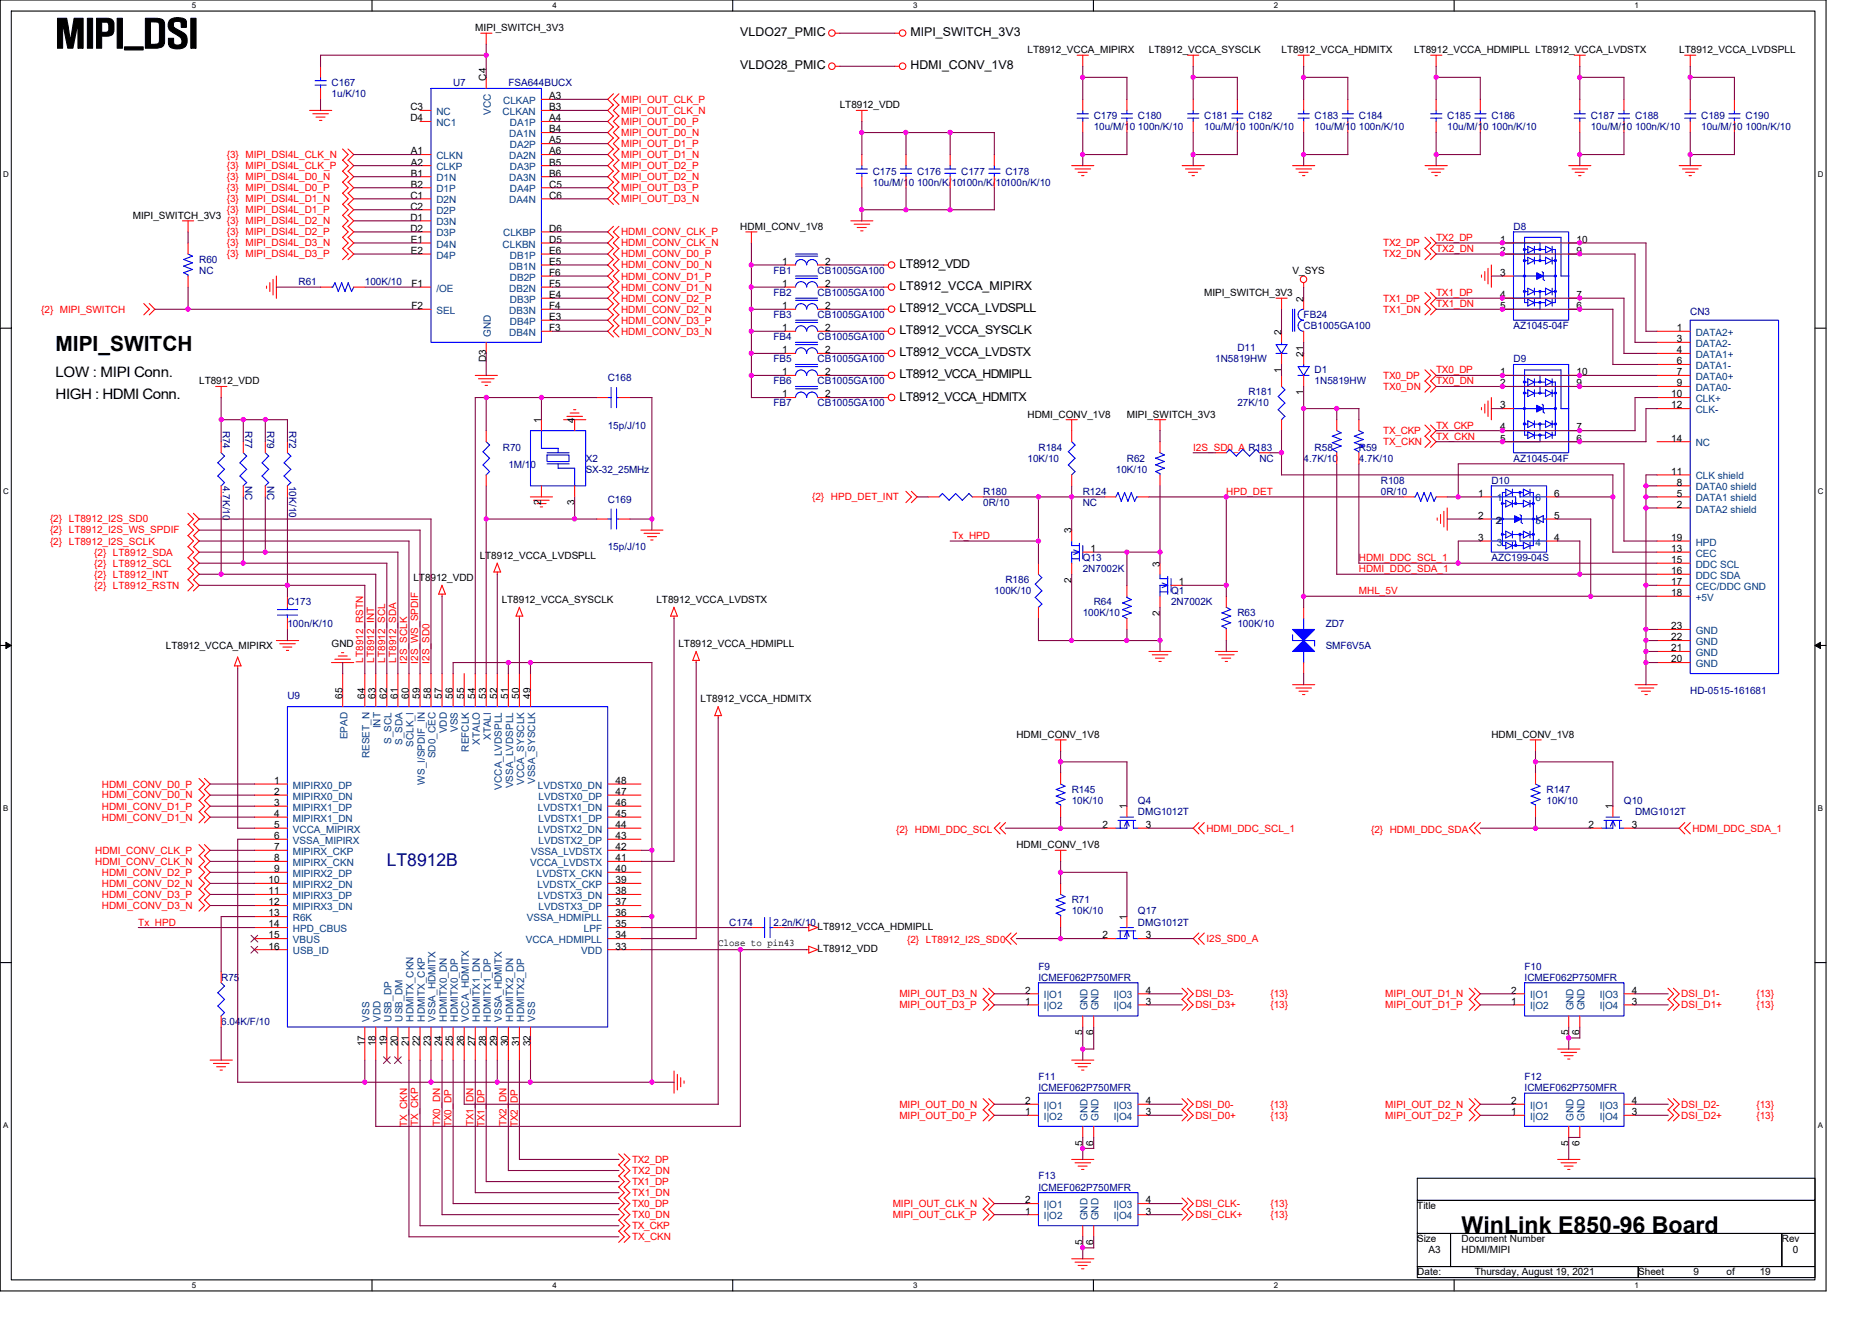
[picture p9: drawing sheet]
<svg xmlns="http://www.w3.org/2000/svg" width="297mm" height="210mm" viewBox="0 0 297 210" stroke-linecap="round" stroke-linejoin="round" font-family="sans-serif">
<defs><g id="words">
<text font-size="5.6" x="8.8" y="7.4">MIPI_DSI</text>
<text font-size="3.7" x="231.9" y="195.7">WinLink E850-96 Board</text>
<text font-size="3.3" x="8.8" y="55.7">MIPI_SWITCH</text>
<text font-size="2.8" fill="#000080" x="61.4" y="137.5">LT8912B</text>
<g font-size="2.3">
<text x="8.8" y="59.9">LOW : MIPI Conn.</text>
<text x="8.8" y="63.4">HIGH : HDMI Conn.</text>
</g>
<g font-size="1.9">
<text x="117.5" y="5.8">VLDO27_PMIC</text>
<text x="144.5" y="5.8">MIPI_SWITCH_3V3</text>
<text x="117.5" y="11">VLDO28_PMIC</text>
<text x="144.5" y="11">HDMI_CONV_1V8</text>
<text x="142.7" y="42.5">LT8912_VDD</text>
<text x="142.7" y="46.1">LT8912_VCCA_MIPIRX</text>
<text x="142.7" y="53.1">LT8912_VCCA_SYSCLK</text>
<text x="142.7" y="49.6">LT8912_VCCA_LVDSPLL</text>
<text x="142.7" y="56.6">LT8912_VCCA_LVDSTX</text>
<text x="142.7" y="60.1">LT8912_VCCA_HDMIPLL</text>
<text x="142.7" y="63.6">LT8912_VCCA_HDMITX</text>
</g>
<g font-size="1.6">
<text x="75.4" y="4.9">MIPI_SWITCH_3V3</text>
<text x="163" y="8.4">LT8912_VCCA_MIPIRX</text>
<text x="182.3" y="8.4">LT8912_VCCA_SYSCLK</text>
<text x="203.3" y="8.4">LT8912_VCCA_HDMITX</text>
<text x="224.4" y="8.4">LT8912_VCCA_HDMIPLL LT8912_VCCA_LVDSTX</text>
<text x="266.4" y="8.4">LT8912_VCCA_LVDSPLL</text>
<text x="65.1" y="17.5">C3</text>
<text x="77.1" y="12.8" transform="rotate(-90 77.1 12.8)">C4</text>
<text x="87.1" y="15.7">A3</text>
<text x="87.1" y="17.5">B3</text>
<text x="133.2" y="17.2">LT8912_VDD</text>
<text x="65.1" y="19.3">D4</text>
<text x="87.1" y="19.3">A4</text>
<text x="87.1" y="21">B4</text>
<text x="87.1" y="22.8">A5</text>
<text x="65.2" y="26.3">A2</text>
<text x="65.2" y="24.5">A1</text>
<text x="65.2" y="28">B1</text>
<text x="65.2" y="29.8">B2</text>
<text x="87.1" y="24.5">A6</text>
<text x="87.1" y="26.3">B5</text>
<text x="87.1" y="28">B6</text>
<text x="87.1" y="29.8">C5</text>
<text x="21.1" y="34.7">MIPI_SWITCH_3V3</text>
<text x="65.1" y="31.5">C1</text>
<text x="65.1" y="33.3">C2</text>
<text x="65.1" y="35">D1</text>
<text x="87.1" y="31.5">C6</text>
<text x="65.1" y="36.8">D2</text>
<text x="65.2" y="38.5">E1</text>
<text x="65.2" y="40.3">E2</text>
<text x="87.1" y="38.5">D5</text>
<text x="87.1" y="36.8">D6</text>
<text x="87.1" y="40.3">E6</text>
<text x="117.5" y="36.5">HDMI_CONV_1V8</text>
<text x="238" y="38.5">1</text>
<text x="238" y="40.3">2</text>
<text x="250.1" y="40.3">9</text>
<text x="250.1" y="38.5">10</text>
<text x="65.3" y="45.6">F1</text>
<text x="87.1" y="42">E5</text>
<text x="87.1" y="45.6">F5</text>
<text x="87.1" y="43.8">F6</text>
<text x="87.1" y="47.3">E4</text>
<text x="124.1" y="42">1</text>
<text x="124.1" y="45.6">1</text>
<text x="131" y="42">2</text>
<text x="131" y="45.6">2</text>
<text x="191.1" y="47">MIPI_SWITCH_3V3</text>
<text x="205.1" y="43.5">V_SYS</text>
<text x="206.8" y="47.9" transform="rotate(-90 206.8 47.9)">2</text>
<text x="238" y="43.8">3</text>
<text x="238" y="47.3">4</text>
<text x="250.1" y="47.3">7</text>
<text x="65.3" y="49.1">F2</text>
<text x="87.1" y="49.1">F4</text>
<text x="87.1" y="52.6">F3</text>
<text x="87.1" y="50.8">E3</text>
<text x="124.1" y="49.1">1</text>
<text x="124.1" y="52.6">1</text>
<text x="131" y="49.1">2</text>
<text x="131" y="52.6">2</text>
<text x="203.3" y="53.1" transform="rotate(-90 203.3 53.1)">2</text>
<text x="238" y="49.1">5</text>
<text x="250.1" y="49.1">6</text>
<text x="266.1" y="52.6">1</text>
<text x="77.1" y="57.4" transform="rotate(-90 77.1 57.4)">D3</text>
<text x="124.1" y="56.1">1</text>
<text x="124.1" y="59.6">1</text>
<text x="131" y="56.1">2</text>
<text x="131" y="59.6">2</text>
<text x="203.3" y="59.2" transform="rotate(-90 203.3 59.2)">1</text>
<text x="206.8" y="56.6" transform="rotate(-90 206.8 56.6)">21</text>
<text x="238" y="59.6">1</text>
<text x="250.1" y="59.6">10</text>
<text x="266.1" y="54.3">3</text>
<text x="266.1" y="56.1">4</text>
<text x="266.1" y="57.8">6</text>
<text x="266.1" y="59.6">7</text>
<text x="31.6" y="61">LT8912_VDD</text>
<text x="124.1" y="63.1">1</text>
<text x="131" y="63.1">2</text>
<text x="206.8" y="62.7" transform="rotate(-90 206.8 62.7)">1</text>
<text x="238" y="61.3">2</text>
<text x="238" y="64.8">3</text>
<text x="250.1" y="61.3">9</text>
<text x="265.2" y="63.1">10</text>
<text x="265.2" y="64.8">12</text>
<text x="266.1" y="61.3">9</text>
<text x="85.9" y="67.1" transform="rotate(-90 85.9 67.1)">1</text>
<text x="91.2" y="67.1" transform="rotate(-90 91.2 67.1)">4</text>
<text x="163" y="66.3">HDMI_CONV_1V8</text>
<text x="178.8" y="66.3">MIPI_SWITCH_3V3</text>
<text x="238" y="68.3">4</text>
<text x="238" y="70.1">5</text>
<text x="250.1" y="70.1">6</text>
<text x="250.1" y="68.3">7</text>
<text x="265.2" y="70.1">14</text>
<text x="265.2" y="75.4">11</text>
<text x="266.1" y="77.1">8</text>
<text x="85.9" y="80.2" transform="rotate(-90 85.9 80.2)">2</text>
<text x="91.2" y="80.2" transform="rotate(-90 91.2 80.2)">3</text>
<text x="234.5" y="78.8">1</text>
<text x="234.5" y="82.4">2</text>
<text x="237.3" y="83.1">22</text>
<text x="246.6" y="82.4">5</text>
<text x="246.6" y="78.8">6</text>
<text x="266.1" y="80.6">2</text>
<text x="266.1" y="78.8">5</text>
<text x="76.1" y="88.7">LT8912_VCCA_LVDSPLL</text>
<text x="170" y="84.6" transform="rotate(-90 170 84.6)">3</text>
<text x="173" y="87.6">1</text>
<text x="184" y="89.9" transform="rotate(-90 184 89.9)">3</text>
<text x="234.5" y="85.9">3</text>
<text x="246.6" y="85.9">4</text>
<text x="265.2" y="87.6">13</text>
<text x="265.2" y="89.4">15</text>
<text x="265.2" y="85.9">19</text>
<text x="65.6" y="92.2">LT8912_VDD</text>
<text x="79.6" y="95.7">LT8912_VCCA_SYSCLK</text>
<text x="104.2" y="95.7">LT8912_VCCA_LVDSTX</text>
<text x="170" y="92.5" transform="rotate(-90 170 92.5)">2</text>
<text x="187" y="92.9">1</text>
<text x="265.2" y="91.1">16</text>
<text x="265.2" y="92.9">17</text>
<text x="265.2" y="94.6">18</text>
<text x="184" y="97.7" transform="rotate(-90 184 97.7)">2</text>
<text x="265.2" y="101.6">22</text>
<text x="265.2" y="99.9">23</text>
<text x="26.3" y="103.1">LT8912_VCCA_MIPIRX</text>
<text x="52.6" y="102.7">GND</text>
<text x="107.7" y="102.7">LT8912_VCCA_HDMIPLL</text>
<text x="265.2" y="105.1">20</text>
<text x="265.2" y="103.4">21</text>
<text x="54.4" y="110.9" transform="rotate(-90 54.4 110.9)">65</text>
<text x="57.9" y="110.9" transform="rotate(-90 57.9 110.9)">64</text>
<text x="59.6" y="110.9" transform="rotate(-90 59.6 110.9)">63</text>
<text x="61.4" y="110.9" transform="rotate(-90 61.4 110.9)">62</text>
<text x="63.1" y="110.9" transform="rotate(-90 63.1 110.9)">61</text>
<text x="64.9" y="110.9" transform="rotate(-90 64.9 110.9)">60</text>
<text x="66.6" y="110.9" transform="rotate(-90 66.6 110.9)">59</text>
<text x="68.4" y="110.9" transform="rotate(-90 68.4 110.9)">58</text>
<text x="70.1" y="110.9" transform="rotate(-90 70.1 110.9)">57</text>
<text x="71.9" y="110.9" transform="rotate(-90 71.9 110.9)">56</text>
<text x="73.6" y="110.9" transform="rotate(-90 73.6 110.9)">55</text>
<text x="75.4" y="110.9" transform="rotate(-90 75.4 110.9)">54</text>
<text x="77.1" y="110.9" transform="rotate(-90 77.1 110.9)">53</text>
<text x="78.9" y="110.9" transform="rotate(-90 78.9 110.9)">52</text>
<text x="80.6" y="110.9" transform="rotate(-90 80.6 110.9)">51</text>
<text x="82.4" y="110.9" transform="rotate(-90 82.4 110.9)">50</text>
<text x="84.2" y="110.9" transform="rotate(-90 84.2 110.9)">49</text>
<text x="111.2" y="111.5">LT8912_VCCA_HDMITX</text>
<text x="161.3" y="117.1">HDMI_CONV_1V8</text>
<text x="236.6" y="117.1">HDMI_CONV_1V8</text>
<text x="43.5" y="124.4">1</text>
<text x="97.7" y="124.4">48</text>
<text x="43.5" y="126.2">2</text>
<text x="43.5" y="127.9">3</text>
<text x="43.5" y="129.7">4</text>
<text x="43.5" y="131.4">5</text>
<text x="97.7" y="131.4">44</text>
<text x="97.7" y="129.7">45</text>
<text x="97.7" y="127.9">46</text>
<text x="97.7" y="126.2">47</text>
<text x="174.9" y="131.4">2</text>
<text x="178.8" y="128.5" transform="rotate(-90 178.8 128.5)">1</text>
<text x="181.8" y="131.4">3</text>
<text x="252" y="131.4">2</text>
<text x="255.9" y="128.5" transform="rotate(-90 255.9 128.5)">1</text>
<text x="258.9" y="131.4">3</text>
<text x="43.5" y="133.2">6</text>
<text x="43.5" y="134.9">7</text>
<text x="43.5" y="136.7">8</text>
<text x="97.7" y="136.7">41</text>
<text x="97.7" y="134.9">42</text>
<text x="97.7" y="133.2">43</text>
<text x="161.3" y="134.6">HDMI_CONV_1V8</text>
<text x="42.6" y="140.2">10</text>
<text x="42.6" y="141.9">11</text>
<text x="42.6" y="143.7">12</text>
<text x="43.5" y="138.4">9</text>
<text x="97.7" y="143.7">37</text>
<text x="97.7" y="138.4">40</text>
<text x="97.7" y="141.9">38</text>
<text x="97.7" y="140.2">39</text>
<text x="42.6" y="145.5">13</text>
<text x="42.6" y="147.2">14</text>
<text x="42.6" y="148.9">15</text>
<text x="97.7" y="148.9">34</text>
<text x="97.7" y="147.2">35</text>
<text x="97.7" y="145.5">36</text>
<text x="129.7" y="147.6">LT8912_VCCA_HDMIPLL</text>
<text x="174.9" y="148.9">2</text>
<text x="178.8" y="146" transform="rotate(-90 178.8 146)">1</text>
<text x="181.8" y="148.9">3</text>
<text x="42.6" y="150.7">16</text>
<text x="97.7" y="150.7">33</text>
<text x="114" y="150.2">Close to pin43</text>
<text x="129.7" y="151.1">LT8912_VDD</text>
<text x="162.7" y="157.7">2</text>
<text x="162.7" y="159.5">1</text>
<text x="181.8" y="157.7">4</text>
<text x="181.8" y="159.5">3</text>
<text x="239.8" y="157.7">2</text>
<text x="239.8" y="159.5">1</text>
<text x="258.9" y="157.7">4</text>
<text x="258.9" y="159.5">3</text>
<text x="57.9" y="166.1" transform="rotate(-90 57.9 166.1)">17</text>
<text x="59.6" y="166.1" transform="rotate(-90 59.6 166.1)">18</text>
<text x="61.4" y="166.1" transform="rotate(-90 61.4 166.1)">19</text>
<text x="63.1" y="166.1" transform="rotate(-90 63.1 166.1)">20</text>
<text x="64.9" y="166.1" transform="rotate(-90 64.9 166.1)">21</text>
<text x="66.6" y="166.1" transform="rotate(-90 66.6 166.1)">22</text>
<text x="68.4" y="166.1" transform="rotate(-90 68.4 166.1)">23</text>
<text x="70.1" y="166.1" transform="rotate(-90 70.1 166.1)">24</text>
<text x="71.9" y="166.1" transform="rotate(-90 71.9 166.1)">25</text>
<text x="73.6" y="166.1" transform="rotate(-90 73.6 166.1)">26</text>
<text x="75.4" y="166.1" transform="rotate(-90 75.4 166.1)">27</text>
<text x="77.1" y="166.1" transform="rotate(-90 77.1 166.1)">28</text>
<text x="78.9" y="166.1" transform="rotate(-90 78.9 166.1)">29</text>
<text x="80.6" y="166.1" transform="rotate(-90 80.6 166.1)">30</text>
<text x="82.4" y="166.1" transform="rotate(-90 82.4 166.1)">31</text>
<text x="84.2" y="166.1" transform="rotate(-90 84.2 166.1)">32</text>
<text x="171.8" y="164.3" transform="rotate(-90 171.8 164.3)">5</text>
<text x="173.5" y="164.3" transform="rotate(-90 173.5 164.3)">6</text>
<text x="248.9" y="164.3" transform="rotate(-90 248.9 164.3)">5</text>
<text x="250.7" y="164.3" transform="rotate(-90 250.7 164.3)">6</text>
<text x="162.7" y="175.2">2</text>
<text x="162.7" y="177">1</text>
<text x="181.8" y="175.2">4</text>
<text x="181.8" y="177">3</text>
<text x="239.8" y="175.2">2</text>
<text x="239.8" y="177">1</text>
<text x="258.9" y="175.2">4</text>
<text x="258.9" y="177">3</text>
<text x="171.8" y="181.9" transform="rotate(-90 171.8 181.9)">5</text>
<text x="173.5" y="181.9" transform="rotate(-90 173.5 181.9)">6</text>
<text x="248.9" y="181.9" transform="rotate(-90 248.9 181.9)">5</text>
<text x="250.7" y="181.9" transform="rotate(-90 250.7 181.9)">6</text>
<text x="162.7" y="191">2</text>
<text x="181.8" y="191">4</text>
<text x="224.9" y="191.9">Title</text>
<text x="162.7" y="192.8">1</text>
<text x="171.8" y="197.6" transform="rotate(-90 171.8 197.6)">5</text>
<text x="173.5" y="197.6" transform="rotate(-90 173.5 197.6)">6</text>
<text x="181.8" y="192.8">3</text>
<text x="224.9" y="197.2">Size</text>
<text x="231.9" y="197.2">Document Number</text>
<text x="282.7" y="197.2">Rev</text>
<text x="224.9" y="202.4">Date:</text>
<text x="226.6" y="198.9">A3</text>
<text x="231.9" y="198.9">HDMI/MIPI</text>
<text x="234" y="202.4">Thursday, August 19, 2021</text>
<text x="259.9" y="202.4">Sheet</text>
<text x="268.7" y="202.4">9</text>
<text x="274" y="202.4">of</text>
<text x="279.2" y="202.4">19</text>
<text x="284.5" y="198.9">0</text>
</g>
<g font-size="1.6" fill="#000080">
<text x="52.6" y="13.7">C167</text>
<text x="52.6" y="15.5">1u/K/10</text>
<text x="71.9" y="13.7">U7</text>
<text x="80.7" y="13.7">FSA644BUCX</text>
<text x="173.5" y="18.9">C179</text>
<text x="173.5" y="20.7">10u/M/10</text>
<text x="180.6" y="18.9">C180</text>
<text x="180.6" y="20.7">100n/K/10</text>
<text x="191.1" y="18.9">C181</text>
<text x="191.1" y="20.7">10u/M/10</text>
<text x="198.1" y="18.9">C182</text>
<text x="198.1" y="20.7">100n/K/10</text>
<text x="208.6" y="18.9">C183</text>
<text x="208.6" y="20.7">10u/M/10</text>
<text x="215.6" y="18.9">C184</text>
<text x="215.6" y="20.7">100n/K/10</text>
<text x="229.6" y="18.9">C185</text>
<text x="229.6" y="20.7">10u/M/10</text>
<text x="236.6" y="18.9">C186</text>
<text x="236.6" y="20.7">100n/K/10</text>
<text x="252.4" y="18.9">C187</text>
<text x="252.4" y="20.7">10u/M/10</text>
<text x="259.4" y="18.9">C188</text>
<text x="259.4" y="20.7">100n/K/10</text>
<text x="269.9" y="18.9">C189</text>
<text x="269.9" y="20.7">10u/M/10</text>
<text x="277" y="18.9">C190</text>
<text x="277" y="20.7">100n/K/10</text>
<text x="138.5" y="27.7">C175</text>
<text x="138.5" y="29.5">10u/M/10</text>
<text x="145.5" y="27.7">C176</text>
<text x="145.5" y="29.5">100n/K/10100n/K/10100n/K/10</text>
<text x="152.5" y="27.7">C177</text>
<text x="159.5" y="27.7">C178</text>
<text x="31.6" y="41.7">R60</text>
<text x="240.2" y="36.5">D8</text>
<text x="31.6" y="43.5">NC</text>
<text x="47.4" y="45.2">R61</text>
<text x="57.9" y="45.2">100K/10</text>
<text x="122.7" y="43.5">FB1</text>
<text x="122.7" y="47">FB2</text>
<text x="129.7" y="43.5">CB1005GA100</text>
<text x="129.7" y="47">CB1005GA100</text>
<text x="122.7" y="50.5">FB3</text>
<text x="122.7" y="54">FB4</text>
<text x="129.7" y="50.5">CB1005GA100</text>
<text x="129.7" y="54">CB1005GA100</text>
<text x="206.9" y="50.5">FB24</text>
<text x="206.9" y="52.2">CB1005GA100</text>
<text x="240.2" y="52.2">AZ1045-04F</text>
<text x="268.2" y="50">CN3</text>
<text x="122.7" y="57.5">FB5</text>
<text x="129.7" y="57.5">CB1005GA100</text>
<text x="192.8" y="57.5">1N5819HW</text>
<text x="196.3" y="55.8">D11</text>
<text x="208.6" y="59.3">D1</text>
<text x="240.2" y="57.5">D9</text>
<text x="96.4" y="60.5">C168</text>
<text x="122.7" y="61">FB6</text>
<text x="122.7" y="64.5">FB7</text>
<text x="129.7" y="61">CB1005GA100</text>
<text x="129.7" y="64.5">CB1005GA100</text>
<text x="196.3" y="64.5">27K/10</text>
<text x="198.1" y="62.8">R181</text>
<text x="208.6" y="61">1N5819HW</text>
<text x="35.4" y="68.3" transform="rotate(90 35.4 68.3)">R74</text>
<text x="38.9" y="68.3" transform="rotate(90 38.9 68.3)">R77</text>
<text x="42.4" y="68.3" transform="rotate(90 42.4 68.3)">R79</text>
<text x="45.9" y="68.3" transform="rotate(90 45.9 68.3)">R72</text>
<text x="79.8" y="71.5">R70</text>
<text x="96.4" y="68">15p/J/10</text>
<text x="164.8" y="71.5">R184</text>
<text x="208.6" y="71.5">R58</text>
<text x="215.6" y="71.5">R59</text>
<text x="35.4" y="77.1" transform="rotate(90 35.4 77.1)">4.7K/10</text>
<text x="38.9" y="77.1" transform="rotate(90 38.9 77.1)">NC</text>
<text x="42.4" y="77.1" transform="rotate(90 42.4 77.1)">NC</text>
<text x="45.9" y="77.1" transform="rotate(90 45.9 77.1)">10K/10</text>
<text x="80.7" y="74.3">1M/10</text>
<text x="92.9" y="73.3">X2</text>
<text x="92.9" y="75">SX-32_25MHz</text>
<text x="163" y="73.3">10K/10</text>
<text x="177.1" y="75">10K/10</text>
<text x="178.8" y="73.3">R62</text>
<text x="199.8" y="73.3">NC</text>
<text x="206.9" y="73.3">4.7K/10</text>
<text x="215.6" y="73.3">4.7K/10</text>
<text x="219.1" y="76.8">R108</text>
<text x="236.6" y="76.8">D10</text>
<text x="240.2" y="73.3">AZ1045-04F</text>
<text x="96.4" y="79.8">C169</text>
<text x="156" y="78.5">R180</text>
<text x="156" y="80.3">0R/10</text>
<text x="171.8" y="78.5">R124</text>
<text x="171.8" y="80.3">NC</text>
<text x="219.1" y="78.5">0R/10</text>
<text x="96.4" y="87.3">15p/J/10</text>
<text x="171.8" y="89">Q13</text>
<text x="236.6" y="89">AZC199-04S</text>
<text x="157.8" y="94.3">100K/10</text>
<text x="159.5" y="92.6">R186</text>
<text x="171.8" y="90.8">2N7002K</text>
<text x="185.8" y="94.3">Q1</text>
<text x="45.6" y="96.1">C173</text>
<text x="45.6" y="99.6">100n/K/10</text>
<text x="171.8" y="97.8">100K/10</text>
<text x="173.5" y="96.1">R64</text>
<text x="185.8" y="96.1">2N7002K</text>
<text x="196.3" y="97.8">R63</text>
<text x="196.3" y="99.6">100K/10</text>
<text x="210.4" y="99.6">ZD7</text>
<text x="210.4" y="103.1">SMF6V5A</text>
<text x="45.6" y="111">U9</text>
<text x="268.2" y="110.1">HD-0515-161681</text>
<text x="170" y="125.9">R145</text>
<text x="245.4" y="125.9">R147</text>
<text x="170" y="127.6">10K/10</text>
<text x="180.6" y="127.6">Q4</text>
<text x="180.6" y="129.4">DMG1012T</text>
<text x="245.4" y="127.6">10K/10</text>
<text x="257.7" y="127.6">Q10</text>
<text x="259.4" y="129.4">DMG1012T</text>
<text x="170" y="143.4">R71</text>
<text x="115.7" y="146.9">C174</text>
<text x="122.7" y="146.9">2.2n/K/10</text>
<text x="170" y="145.1">10K/10</text>
<text x="180.6" y="145.1">Q17</text>
<text x="180.6" y="146.9">DMG1012T</text>
<text x="35.1" y="155.7">R75</text>
<text x="164.8" y="153.9">F9</text>
<text x="164.8" y="155.7">ICMEF062P750MFR</text>
<text x="241.9" y="153.9">F10</text>
<text x="241.9" y="155.7">ICMEF062P750MFR</text>
<text x="35.1" y="162.7">6.04K/F/10</text>
<text x="164.8" y="171.4">F11</text>
<text x="164.8" y="173.2">ICMEF062P750MFR</text>
<text x="241.9" y="171.4">F12</text>
<text x="241.9" y="173.2">ICMEF062P750MFR</text>
<text x="164.8" y="187.2">F13</text>
<text x="164.8" y="189">ICMEF062P750MFR</text>
</g>
<g font-size="1.6" fill="#004080">
<text x="79.8" y="16.5">CLKAP</text>
<text x="69.3" y="20">NC1</text>
<text x="69.3" y="18.2">NC</text>
<text x="77.9" y="18.2" transform="rotate(-90 77.9 18.2)">VCC</text>
<text x="79.8" y="18.2">CLKAN</text>
<text x="80.8" y="21.8">DA1N</text>
<text x="80.9" y="20">DA1P</text>
<text x="80.9" y="23.5">DA2P</text>
<text x="69.3" y="27">CLKP</text>
<text x="69.3" y="25.3">CLKN</text>
<text x="69.3" y="28.8">D1N</text>
<text x="80.8" y="25.3">DA2N</text>
<text x="80.8" y="28.8">DA3N</text>
<text x="80.9" y="27">DA3P</text>
<text x="69.3" y="30.5">D1P</text>
<text x="69.3" y="32.3">D2N</text>
<text x="69.3" y="34">D2P</text>
<text x="69.3" y="35.8">D3N</text>
<text x="80.8" y="32.3">DA4N</text>
<text x="80.9" y="30.5">DA4P</text>
<text x="69.3" y="37.5">D3P</text>
<text x="69.3" y="39.3">D4N</text>
<text x="69.3" y="41">D4P</text>
<text x="79.8" y="39.3">CLKBN</text>
<text x="79.8" y="37.5">CLKBP</text>
<text x="80.9" y="41">DB1P</text>
<text x="69.3" y="46.3">/OE</text>
<text x="80.8" y="42.8">DB1N</text>
<text x="80.8" y="46.3">DB2N</text>
<text x="80.9" y="44.5">DB2P</text>
<text x="69.3" y="49.8">SEL</text>
<text x="77.9" y="53.5" transform="rotate(-90 77.9 53.5)">GND</text>
<text x="80.8" y="49.8">DB3N</text>
<text x="80.8" y="53.3">DB4N</text>
<text x="80.9" y="48">DB3P</text>
<text x="80.9" y="51.5">DB4P</text>
<text x="269.1" y="53.3">DATA2+</text>
<text x="269.1" y="55.1">DATA2-</text>
<text x="269.1" y="56.8">DATA1+</text>
<text x="269.1" y="58.6">DATA1-</text>
<text x="269.1" y="60.3">DATA0+</text>
<text x="269.1" y="62.1">DATA0-</text>
<text x="269.1" y="63.8">CLK+</text>
<text x="269.1" y="65.6">CLK-</text>
<text x="269.1" y="70.8">NC</text>
<text x="269.1" y="77.8">DATA0 shield</text>
<text x="269.1" y="76.1">CLK shield</text>
<text x="237.5" y="79.6">1</text>
<text x="243.6" y="83.1">5</text>
<text x="243.6" y="79.6">6</text>
<text x="269.1" y="81.3">DATA2 shield</text>
<text x="269.1" y="79.6">DATA1 shield</text>
<text x="237.5" y="86.6">3</text>
<text x="243.6" y="86.6">4</text>
<text x="269.1" y="88.3">CEC</text>
<text x="269.1" y="86.6">HPD</text>
<text x="269.1" y="90.1">DDC SCL</text>
<text x="269.1" y="91.9">DDC SDA</text>
<text x="269.1" y="93.6">CEC/DDC GND</text>
<text x="269.1" y="95.4">+5V</text>
<text x="269.1" y="100.6">GND</text>
<text x="269.1" y="105.9">GND</text>
<text x="269.1" y="104.1">GND</text>
<text x="269.1" y="102.4">GND</text>
<text x="55.1" y="117.3" transform="rotate(-90 55.1 117.3)">EPAD</text>
<text x="60.4" y="115.6" transform="rotate(-90 60.4 115.6)">INT</text>
<text x="62.1" y="118.1" transform="rotate(-90 62.1 118.1)">S_SCL</text>
<text x="63.9" y="118.2" transform="rotate(-90 63.9 118.2)">S_SDA</text>
<text x="65.6" y="118.5" transform="rotate(-90 65.6 118.5)">SCLK_I</text>
<text x="70.9" y="116.4" transform="rotate(-90 70.9 116.4)">VDD</text>
<text x="72.6" y="116.2" transform="rotate(-90 72.6 116.2)">VSS</text>
<text x="74.4" y="119.3" transform="rotate(-90 74.4 119.3)">REFCLK</text>
<text x="76.2" y="118.2" transform="rotate(-90 76.2 118.2)">XTALO</text>
<text x="77.9" y="117.5" transform="rotate(-90 77.9 117.5)">XTALI</text>
<text x="46.5" y="125.2">MIPIRX0_DP</text>
<text x="58.6" y="120.4" transform="rotate(-90 58.6 120.4)">RESET_N</text>
<text x="67.4" y="124.5" transform="rotate(-90 67.4 124.5)">WS_I/SPDIF_IN</text>
<text x="69.1" y="120.4" transform="rotate(-90 69.1 120.4)">SD0_CEC</text>
<text x="79.6" y="125.3" transform="rotate(-90 79.6 125.3)">VCCA_LVDSPLL</text>
<text x="81.4" y="125.1" transform="rotate(-90 81.4 125.1)">VSSA_LVDSPLL</text>
<text x="83.2" y="124.6" transform="rotate(-90 83.2 124.6)">VCCA_SYSCLK</text>
<text x="84.9" y="124.4" transform="rotate(-90 84.9 124.4)">VSSA_SYSCLK</text>
<text x="85.4" y="125.2">LVDSTX0_DN</text>
<text x="46.5" y="126.9">MIPIRX0_DN</text>
<text x="46.5" y="128.7">MIPIRX1_DP</text>
<text x="46.5" y="130.4">MIPIRX1_DN</text>
<text x="85.4" y="128.7">LVDSTX1_DN</text>
<text x="85.4" y="130.4">LVDSTX1_DP</text>
<text x="85.4" y="126.9">LVDSTX0_DP</text>
<text x="46.5" y="132.2">VCCA_MIPIRX</text>
<text x="46.5" y="133.9">VSSA_MIPIRX</text>
<text x="46.5" y="135.7">MIPIRX_CKP</text>
<text x="46.5" y="137.4">MIPIRX_CKN</text>
<text x="84.1" y="137.4">VCCA_LVDSTX</text>
<text x="84.3" y="135.7">VSSA_LVDSTX</text>
<text x="85.4" y="132.2">LVDSTX2_DN</text>
<text x="85.4" y="133.9">LVDSTX2_DP</text>
<text x="46.5" y="139.2">MIPIRX2_DP</text>
<text x="46.5" y="140.9">MIPIRX2_DN</text>
<text x="46.5" y="142.7">MIPIRX3_DP</text>
<text x="85.2" y="139.2">LVDSTX_CKN</text>
<text x="85.3" y="140.9">LVDSTX_CKP</text>
<text x="85.4" y="142.7">LVDSTX3_DN</text>
<text x="46.5" y="144.4">MIPIRX3_DN</text>
<text x="46.5" y="146.2">R6K</text>
<text x="46.5" y="147.9">HPD_CBUS</text>
<text x="46.5" y="149.7">VBUS</text>
<text x="83.4" y="149.7">VCCA_HDMIPLL</text>
<text x="83.6" y="146.2">VSSA_HDMIPLL</text>
<text x="85.4" y="144.4">LVDSTX3_DP</text>
<text x="92.6" y="147.9">LPF</text>
<text x="46.5" y="151.4">USB_ID</text>
<text x="92.2" y="151.4">VDD</text>
<text x="165.6" y="158.5">I|O1</text>
<text x="165.6" y="160.2">I|O2</text>
<text x="172.5" y="160.4" transform="rotate(-90 172.5 160.4)">GND</text>
<text x="174.3" y="160.4" transform="rotate(-90 174.3 160.4)">GND</text>
<text x="176.7" y="158.5">I|O3</text>
<text x="176.7" y="160.2">I|O4</text>
<text x="242.8" y="158.5">I|O1</text>
<text x="242.8" y="160.2">I|O2</text>
<text x="249.7" y="160.4" transform="rotate(-90 249.7 160.4)">GND</text>
<text x="251.4" y="160.4" transform="rotate(-90 251.4 160.4)">GND</text>
<text x="253.8" y="158.5">I|O3</text>
<text x="253.8" y="160.2">I|O4</text>
<text x="58.6" y="162.1" transform="rotate(-90 58.6 162.1)">VSS</text>
<text x="60.4" y="162.1" transform="rotate(-90 60.4 162.1)">VDD</text>
<text x="62.1" y="162.1" transform="rotate(-90 62.1 162.1)">USB_DP</text>
<text x="63.9" y="162.1" transform="rotate(-90 63.9 162.1)">USB_DM</text>
<text x="65.6" y="162.1" transform="rotate(-90 65.6 162.1)">HDMITX_CKN</text>
<text x="67.4" y="162.1" transform="rotate(-90 67.4 162.1)">HDMITX_CKP</text>
<text x="69.1" y="162.1" transform="rotate(-90 69.1 162.1)">VSSA_HDMITX</text>
<text x="70.9" y="162.1" transform="rotate(-90 70.9 162.1)">HDMITX0_DN</text>
<text x="72.6" y="162.1" transform="rotate(-90 72.6 162.1)">HDMITX0_DP</text>
<text x="74.4" y="162.1" transform="rotate(-90 74.4 162.1)">VCCA_HDMITX</text>
<text x="76.2" y="162.1" transform="rotate(-90 76.2 162.1)">HDMITX1_DN</text>
<text x="77.9" y="162.1" transform="rotate(-90 77.9 162.1)">HDMITX1_DP</text>
<text x="79.6" y="162.1" transform="rotate(-90 79.6 162.1)">VSSA_HDMITX</text>
<text x="81.4" y="162.1" transform="rotate(-90 81.4 162.1)">HDMITX2_DN</text>
<text x="83.2" y="162.1" transform="rotate(-90 83.2 162.1)">HDMITX2_DP</text>
<text x="84.9" y="162.1" transform="rotate(-90 84.9 162.1)">VSS</text>
<text x="165.6" y="176">I|O1</text>
<text x="165.6" y="177.7">I|O2</text>
<text x="172.5" y="177.9" transform="rotate(-90 172.5 177.9)">GND</text>
<text x="174.3" y="177.9" transform="rotate(-90 174.3 177.9)">GND</text>
<text x="176.7" y="176">I|O3</text>
<text x="176.7" y="177.7">I|O4</text>
<text x="242.8" y="176">I|O1</text>
<text x="242.8" y="177.7">I|O2</text>
<text x="249.7" y="177.9" transform="rotate(-90 249.7 177.9)">GND</text>
<text x="251.4" y="177.9" transform="rotate(-90 251.4 177.9)">GND</text>
<text x="253.8" y="176">I|O3</text>
<text x="253.8" y="177.7">I|O4</text>
<text x="165.6" y="191.7">I|O1</text>
<text x="176.7" y="191.7">I|O3</text>
<text x="165.6" y="193.5">I|O2</text>
<text x="172.5" y="193.7" transform="rotate(-90 172.5 193.7)">GND</text>
<text x="174.3" y="193.7" transform="rotate(-90 174.3 193.7)">GND</text>
<text x="176.7" y="193.5">I|O4</text>
</g>
<g font-size="1.6" fill="#f00">
<text x="98.5" y="16.3">MIPI_OUT_CLK_P</text>
<text x="98.5" y="18.1">MIPI_OUT_CLK_N</text>
<text x="98.5" y="19.8">MIPI_OUT_D0_P</text>
<text x="98.5" y="23.3">MIPI_OUT_D1_P</text>
<text x="98.5" y="21.6">MIPI_OUT_D0_N</text>
<text x="36" y="26.8">{3} MIPI_DSI4L_CLK_P</text>
<text x="36" y="28.6">{3} MIPI_DSI4L_D0_N</text>
<text x="36" y="25.1">{3} MIPI_DSI4L_CLK_N</text>
<text x="98.5" y="25.1">MIPI_OUT_D1_N</text>
<text x="98.5" y="26.8">MIPI_OUT_D2_P</text>
<text x="98.5" y="28.6">MIPI_OUT_D2_N</text>
<text x="36" y="30.3">{3} MIPI_DSI4L_D0_P</text>
<text x="36" y="32.1">{3} MIPI_DSI4L_D1_N</text>
<text x="36" y="35.6">{3} MIPI_DSI4L_D2_N</text>
<text x="36" y="33.8">{3} MIPI_DSI4L_D1_P</text>
<text x="98.5" y="30.3">MIPI_OUT_D3_P</text>
<text x="98.5" y="32.1">MIPI_OUT_D3_N</text>
<text x="36" y="37.4">{3} MIPI_DSI4L_D2_P</text>
<text x="36" y="39.1">{3} MIPI_DSI4L_D3_N</text>
<text x="36" y="40.9">{3} MIPI_DSI4L_D3_P</text>
<text x="98.5" y="37.4">HDMI_CONV_CLK_P</text>
<text x="98.5" y="40.9">HDMI_CONV_D0_P</text>
<text x="98.5" y="39.1">HDMI_CONV_CLK_N</text>
<text x="219.5" y="39.1">TX2_DP</text>
<text x="219.5" y="40.9">TX2_DN</text>
<text x="227.9" y="40">TX2_DN</text>
<text x="227.9" y="38.2">TX2_DP</text>
<text x="98.5" y="47.9">HDMI_CONV_D2_P</text>
<text x="98.5" y="42.6">HDMI_CONV_D0_N</text>
<text x="98.5" y="46.1">HDMI_CONV_D1_N</text>
<text x="98.5" y="44.4">HDMI_CONV_D1_P</text>
<text x="219.5" y="47.9">TX1_DP</text>
<text x="227.9" y="47">TX1_DP</text>
<text x="6.5" y="49.6">{2} MIPI_SWITCH</text>
<text x="98.5" y="51.4">HDMI_CONV_D3_P</text>
<text x="98.5" y="53.1">HDMI_CONV_D3_N</text>
<text x="98.5" y="49.6">HDMI_CONV_D2_N</text>
<text x="219.5" y="49.6">TX1_DN</text>
<text x="227.9" y="48.7">TX1_DN</text>
<text x="227.9" y="59.3">TX0_DP</text>
<text x="219.5" y="61.9">TX0_DN</text>
<text x="219.5" y="60.1">TX0_DP</text>
<text x="227.9" y="61">TX0_DN</text>
<text x="189.3" y="71.5">I2S_SD0_A R183</text>
<text x="219.5" y="70.7">TX_CKN</text>
<text x="219.5" y="68.9">TX_CKP</text>
<text x="227.9" y="69.8">TX_CKN</text>
<text x="227.9" y="68">TX_CKP</text>
<text x="7.9" y="82.9">{2} LT8912_I2S_SD0</text>
<text x="128.9" y="79.4">{2} HPD_DET_INT</text>
<text x="194.6" y="78.5">HPD_DET</text>
<text x="7.9" y="86.4">{2} LT8912_I2S_SCLK</text>
<text x="7.9" y="84.7">{2} LT8912_I2S_WS_SPDIF</text>
<text x="14.9" y="88.2">{2} LT8912_SDA</text>
<text x="14.9" y="89.9">{2} LT8912_SCL</text>
<text x="151.1" y="85.6">Tx_HPD</text>
<text x="215.6" y="89">HDMI_DDC_SCL_1</text>
<text x="14.9" y="93.4">{2} LT8912_RSTN</text>
<text x="14.9" y="91.7">{2} LT8912_INT</text>
<text x="215.6" y="94.3">MHL_5V</text>
<text x="215.6" y="90.8">HDMI_DDC_SDA_1</text>
<text x="57.6" y="105.2" transform="rotate(-90 57.6 105.2)">LT8912_RSTN</text>
<text x="59.4" y="105.2" transform="rotate(-90 59.4 105.2)">LT8912_INT</text>
<text x="61.1" y="105.2" transform="rotate(-90 61.1 105.2)">LT8912_SCL</text>
<text x="62.9" y="105.2" transform="rotate(-90 62.9 105.2)">LT8912_SDA</text>
<text x="64.6" y="105.3" transform="rotate(-90 64.6 105.3)">I2S_SCLK</text>
<text x="66.4" y="105.3" transform="rotate(-90 66.4 105.3)">I2S_WS_SPDIF</text>
<text x="68.1" y="105.3" transform="rotate(-90 68.1 105.3)">I2S_SD0</text>
<text x="16.2" y="125">HDMI_CONV_D0_P</text>
<text x="16.2" y="128.5">HDMI_CONV_D1_P</text>
<text x="16.2" y="130.2">HDMI_CONV_D1_N</text>
<text x="16.2" y="126.7">HDMI_CONV_D0_N</text>
<text x="191.4" y="132">HDMI_DDC_SCL_1</text>
<text x="268.5" y="132">HDMI_DDC_SDA_1</text>
<text x="15.1" y="135.5">HDMI_CONV_CLK_P</text>
<text x="15.1" y="137.2">HDMI_CONV_CLK_N</text>
<text x="142.2" y="132.2">{2} HDMI_DDC_SCL</text>
<text x="217.5" y="132.2">{2} HDMI_DDC_SDA</text>
<text x="16.2" y="140.8">HDMI_CONV_D2_N</text>
<text x="16.2" y="139">HDMI_CONV_D2_P</text>
<text x="16.2" y="142.5">HDMI_CONV_D3_P</text>
<text x="16.2" y="144.3">HDMI_CONV_D3_N</text>
<text x="21.9" y="146.9">Tx_HPD</text>
<text x="143.9" y="149.7">{2} LT8912_I2S_SD0</text>
<text x="191.4" y="149.5">I2S_SD0_A</text>
<text x="142.7" y="158.3">MIPI_OUT_D3_N</text>
<text x="142.7" y="160">MIPI_OUT_D3_P</text>
<text x="189.7" y="158.3">DSI_D3-</text>
<text x="189.7" y="160">DSI_D3+</text>
<text x="201.6" y="158.3">{13}</text>
<text x="201.6" y="160">{13}</text>
<text x="219.8" y="158.3">MIPI_OUT_D1_N</text>
<text x="219.8" y="160">MIPI_OUT_D1_P</text>
<text x="266.8" y="160">DSI_D1+</text>
<text x="266.8" y="158.3">DSI_D1-</text>
<text x="278.7" y="160">{13}</text>
<text x="278.7" y="158.3">{13}</text>
<text x="64.6" y="178.9" transform="rotate(-90 64.6 178.9)">TX_CKN</text>
<text x="66.4" y="178.8" transform="rotate(-90 66.4 178.8)">TX_CKP</text>
<text x="69.9" y="178.8" transform="rotate(-90 69.9 178.8)">TX0_DN</text>
<text x="71.6" y="178.9" transform="rotate(-90 71.6 178.9)">TX0_DP</text>
<text x="75.1" y="178.8" transform="rotate(-90 75.1 178.8)">TX1_DN</text>
<text x="76.9" y="178.9" transform="rotate(-90 76.9 178.9)">TX1_DP</text>
<text x="80.4" y="178.8" transform="rotate(-90 80.4 178.8)">TX2_DN</text>
<text x="82.1" y="178.9" transform="rotate(-90 82.1 178.9)">TX2_DP</text>
<text x="142.7" y="177.6">MIPI_OUT_D0_P</text>
<text x="142.7" y="175.8">MIPI_OUT_D0_N</text>
<text x="189.7" y="177.6">DSI_D0+</text>
<text x="189.7" y="175.8">DSI_D0-</text>
<text x="201.6" y="177.6">{13}</text>
<text x="201.6" y="175.8">{13}</text>
<text x="219.8" y="175.8">MIPI_OUT_D2_N</text>
<text x="219.8" y="177.6">MIPI_OUT_D2_P</text>
<text x="266.8" y="175.8">DSI_D2-</text>
<text x="266.8" y="177.6">DSI_D2+</text>
<text x="278.7" y="175.8">{13}</text>
<text x="278.7" y="177.6">{13}</text>
<text x="100.3" y="184.6">TX2_DP</text>
<text x="100.3" y="188.1">TX1_DP</text>
<text x="100.3" y="186.3">TX2_DN</text>
<text x="100.3" y="191.6">TX0_DP</text>
<text x="100.3" y="189.8">TX1_DN</text>
<text x="141.6" y="191.6">MIPI_OUT_CLK_N</text>
<text x="189.7" y="191.6">DSI_CLK-</text>
<text x="201.6" y="191.6">{13}</text>
<text x="100.3" y="195.1">TX_CKP</text>
<text x="100.3" y="196.8">TX_CKN</text>
<text x="100.3" y="193.3">TX0_DN</text>
<text x="141.6" y="193.3">MIPI_OUT_CLK_P</text>
<text x="189.7" y="193.3">DSI_CLK+</text>
<text x="201.6" y="193.3">{13}</text>
</g>
<g font-size="1.3">
<text x="30.4" y="1.3">5</text>
<text x="87.6" y="1.3">4</text>
<text x="144.9" y="1.3">3</text>
<text x="202.1" y="1.3">2</text>
<text x="259.4" y="1.3">1</text>
<text x=".5" y="28">D</text>
<text x="288.4" y="28">D</text>
<text x=".5" y="78.4">C</text>
<text x="288.4" y="78.4">C</text>
<text x=".5" y="128.7">B</text>
<text x="288.4" y="128.7">B</text>
<text x=".5" y="179.1">A</text>
<text x="288.4" y="179.1">A</text>
<text x="30.4" y="204.4">5</text>
<text x="87.6" y="204.4">4</text>
<text x="144.9" y="204.4">3</text>
<text x="202.1" y="204.4">2</text>
<text x="259.4" y="204.4">1</text>
</g>
</g></defs>
<path d="M0 0h289.7v204.9h-289.7zM1.8 1.8h286.2v201.3h-286.2z" fill="none" stroke="#000" stroke-width=".17"/>
<g fill="#fff">
<path d="M30.4 .2h.7v1.4h-.7z"/>
<path d="M30.4 203.3h.7v1.4h-.7z"/>
</g>
<path d="M59 0v1.8M59 203.1v1.8" fill="none" stroke="#000" stroke-width=".17"/>
<g fill="#fff">
<path d="M87.6 .2h.7v1.4h-.7z"/>
<path d="M87.6 203.3h.7v1.4h-.7z"/>
</g>
<path d="M116.3 0v1.8M116.3 203.1v1.8" fill="none" stroke="#000" stroke-width=".17"/>
<g fill="#fff">
<path d="M144.9 .2h.7v1.4h-.7z"/>
<path d="M144.9 203.3h.7v1.4h-.7z"/>
</g>
<path d="M173.5 0v1.8M173.5 203.1v1.8" fill="none" stroke="#000" stroke-width=".17"/>
<g fill="#fff">
<path d="M202.1 .2h.7v1.4h-.7z"/>
<path d="M202.1 203.3h.7v1.4h-.7z"/>
</g>
<path d="M230.7 0v1.8M230.7 203.1v1.8" fill="none" stroke="#000" stroke-width=".17"/>
<g fill="#fff">
<path d="M259.4 .2h.6v1.4h-.6z"/>
<path d="M259.4 203.3h.6v1.4h-.6z"/>
<path d="M.5 26.9h.9v1.4h-.9z"/>
<path d="M288.4 26.9h.9v1.4h-.9z"/>
<path d="M.5 77.3h.9v1.4h-.9z"/>
<path d="M288.4 77.3h.9v1.4h-.9z"/>
</g>
<path d="M0 52.1h1.8M288 52.1h1.7" fill="none" stroke="#000" stroke-width=".17"/>
<g fill="#fff">
<path d="M.5 127.6h.8v1.4h-.8z"/>
<path d="M288.4 127.6h.9v1.4h-.9z"/>
</g>
<path d="M0 102.4h1.8M288 102.4h1.7" fill="none" stroke="#000" stroke-width=".17"/>
<path d="M.9 101.9l.9 .5-.9 .5zM288 102.4l.9-.5v1z" fill="#000" stroke="#000" stroke-width=".16"/>
<g fill="#fff">
<path d="M.5 177.9h.8v1.4h-.8z"/>
<path d="M288.4 177.9h.9v1.4h-.9z"/>
</g>
<path d="M0 152.8h1.8M288 152.8h1.7M224.9 187h63.1v3.5h-63.1zM224.9 190.5h63.1v5.3h-63.1zM224.9 195.8h5.3v5.2h-5.3zM230.2 195.8h52.5v5.2h-52.5zM282.7 195.8h5.3v5.2h-5.3zM224.9 201h35v1.8h-35zM259.9 201h28.1v1.8h-28.1z" fill="none" stroke="#000" stroke-width=".17"/>
<g fill="none" stroke="#f00" stroke-width=".17">
<path d="M49.1 17.5h3.5M49.6 18.1h2.5M50.1 18.6h1.5M50.7 19.1h.4M50.9 10.5v1.8M50.9 14v1.8M66.7 17.5h1.7M66.7 19.3h1.7M76.3 5.3h1.8M77.1 12.3v1.7M77.1 5.3v1.7M85.9 17.5h1.8"/>
<path d="M85.9 15.8h1.8M85.9 19.3h1.8M97.3 16.6l-.9 .9 .9 .9M97.3 18.4l-.9 .9 .9 .9M97.3 14.9l-.9 .9 .9 .9M98.2 16.6l-.9 .9 .9 .9M98.2 18.4l-.9 .9 .9 .9M98.2 14.9l-.9 .9 .9 .9M132.5 5.3h.8M132.5 10.5h.8M135.9 17.5h1.7M136.8 17.5v1.8"/>
<path d="M142 5.3h.7M142 10.5h.7M170.9 8.8h1.8M171.8 8.8v1.7M171.8 15.8v1.7M171.8 19.3v1.7M178.8 15.8v1.7M178.8 19.3v1.7M188.4 8.8h1.8M189.3 8.8v1.7M189.3 15.8v1.7M189.3 19.3v1.7"/>
<path d="M196.3 15.8v1.7M196.3 19.3v1.7M206 8.8h1.7M206.9 15.8v1.7M206.9 19.3v1.7M206.9 8.8v1.7M213.9 15.8v1.7M213.9 19.3v1.7M227 8.8h1.8M227.9 8.8v1.7M227.9 15.8v1.7M227.9 19.3v1.7"/>
<path d="M234.9 15.8v1.7M234.9 19.3v1.7M249.8 8.8h1.8M250.7 15.8v1.7M250.7 19.3v1.7M250.7 8.8v1.7M257.7 15.8v1.7M257.7 19.3v1.7M267.3 8.8h1.8M268.2 15.8v1.7M268.2 19.3v1.7M268.2 8.8v1.7"/>
<path d="M275.2 15.8v1.7M275.2 19.3v1.7M29 35.1h1.7M29.8 35.1v1.7M29.8 38.6v1.7M54.4 28.9l.8 .9-.8 .9M54.4 25.4l.8 .9-.8 .9M54.4 30.6l.8 1-.8 .8M54.4 27.2l.8 .8-.8 .9M54.4 35.9l.8 .9-.8 .9M54.4 37.7l.8 .9-.8 .9M54.4 39.4l.8 .9-.8 .9"/>
<path d="M54.4 23.6l.8 .9-.8 .9M54.4 34.2l.8 .9-.8 .9M54.4 32.4l.8 .9-.8 .9M55.2 28.9l.9 .9-.9 .9M55.2 25.4l.9 .9-.9 .9M55.2 30.6l.9 1-.9 .8M55.2 27.2l.9 .8-.9 .9M55.2 35.9l.9 .9-.9 .9M55.2 37.7l.9 .9-.9 .9M55.2 39.4l.9 .9-.9 .9M55.2 23.6l.9 .9-.9 .9M55.2 34.2l.9 .9-.9 .9"/>
<path d="M55.2 32.4l.9 .9-.9 .9M66.7 35.1h1.7M66.7 26.3h1.7M66.7 36.8h1.7M66.7 38.6h1.7M66.7 24.5h1.7M66.7 28h1.7M66.7 29.8h1.7M66.7 31.6h1.7M66.7 33.3h1.7M85.9 26.3h1.8M85.9 36.8h1.8"/>
<path d="M85.9 38.6h1.8M85.9 24.5h1.8M85.9 28h1.8M85.9 29.8h1.8M85.9 31.6h1.8M85.9 21h1.8M85.9 22.8h1.8M97.3 23.6l-.9 .9 .9 .9M97.3 28.9l-.9 .9 .9 .9M97.3 35.9l-.9 .9 .9 .9M97.3 21.9l-.9 .9 .9 .9M97.3 39.4l-.9 .9 .9 .9"/>
<path d="M97.3 25.4l-.9 .9 .9 .9M97.3 37.7l-.9 .9 .9 .9M97.3 30.6l-.9 1 .9 .8M97.3 27.2l-.9 .8 .9 .9M97.3 20.1l-.9 .9 .9 .9M98.2 23.6l-.9 .9 .9 .9M98.2 28.9l-.9 .9 .9 .9M98.2 35.9l-.9 .9 .9 .9M98.2 21.9l-.9 .9 .9 .9M98.2 39.4l-.9 .9 .9 .9M98.2 25.4l-.9 .9 .9 .9M98.2 37.7l-.9 .9 .9 .9"/>
<path d="M98.2 30.6l-.9 1 .9 .8M98.2 27.2l-.9 .8 .9 .9M98.2 20.1l-.9 .9 .9 .9M118.3 36.8h1.8M119.2 36.8v1.8M135 35.1h3.5M135.5 35.6h2.5M136 36.1h1.5M136.6 36.6h.3M136.8 24.5v1.8M136.8 28v1.8M143.8 24.5v1.8"/>
<path d="M143.8 28v1.8M150.8 24.5v1.8M150.8 28v1.8M157.8 24.5v1.8M157.8 28v1.8M170 26.3h3.6M170.6 26.8h2.5M171.1 27.3h1.4M171.6 27.9h.4M187.6 26.3h3.5M188.1 26.8h2.5M188.6 27.3h1.4"/>
<path d="M189.1 27.9h.4M205.1 26.3h3.5M205.6 26.8h2.5M206.1 27.3h1.5M206.7 27.9h.3M226.1 37.7l.9 .9-.9 .9M226.1 39.4l.9 .9-.9 .9M226.1 26.3h3.6M226.6 26.8h2.5M227 37.7l.9 .9-.9 .9M227 39.4l.9 .9-.9 .9M227.2 27.3h1.4"/>
<path d="M227.7 27.9h.4M238.4 38.6h1.8M248.9 38.6h1.8M248.9 26.3h3.5M249.4 26.8h2.5M249.9 27.3h1.5M250.5 27.9h.4M266.4 26.3h3.6M267 26.8h2.4M267.5 27.3h1.4M268 27.9h.4M22.8 48.2l.9 .9-.9 .9"/>
<path d="M23.7 48.2l.9 .9-.9 .9M29.8 43.8v1.8M42.3 45.4v.4M42.8 44.9v1.4M43.3 44.3v2.5M43.9 43.8v3.5M50.9 45.6h1.7M56.1 45.6h1.8M66.7 49.1h1.7M66.7 45.6h1.7M66.7 40.3h1.7M75.4 59.6h3.5"/>
<path d="M77.1 54.3v1.8M85.9 47.3h1.8M85.9 52.6h1.8M85.9 42.1h1.8M85.9 49.1h1.8M85.9 45.6h1.8M85.9 40.3h1.8M85.9 43.8h1.8M85.9 50.8h1.8M97.3 46.4l-.9 .9 .9 .9M97.3 41.2l-.9 .9 .9 .9M97.3 49.9l-.9 .9 .9 .9"/>
<path d="M97.3 51.7l-.9 .9 .9 .9M97.3 44.7l-.9 .9 .9 .9M97.3 48.2l-.9 .9 .9 .9M97.3 42.9l-.9 .9 .9 .9M98.2 46.4l-.9 .9 .9 .9M98.2 41.2l-.9 .9 .9 .9M98.2 49.9l-.9 .9 .9 .9M98.2 51.7l-.9 .9 .9 .9M98.2 44.7l-.9 .9 .9 .9M98.2 48.2l-.9 .9 .9 .9M98.2 42.9l-.9 .9 .9 .9M124.5 59.6h1.7"/>
<path d="M124.5 52.6h1.7M124.5 56.1h1.7M124.5 42.1h1.7M124.5 49.1h1.7M124.5 45.6h1.7M129.7 59.6h1.8M129.7 52.6h1.8M129.7 56.1h1.8M129.7 42.1h1.8M129.7 49.1h1.8M129.7 45.6h1.8M140.2 59.6h.7"/>
<path d="M140.2 52.6h.7M140.2 56.1h.7M140.2 42.1h.7M140.2 49.1h.7M140.2 45.6h.7M202.5 47.3h1.7M203.3 47.3v1.8M203.3 52.6v1.7M203.3 56.1v1.7M203.3 59.6v1.7M206.9 44.9v.7M206.9 47.3v1.8"/>
<path d="M206.9 52.6v1.7M206.9 56.1v1.7M206.9 59.6v1.7M226.1 48.2l.9 .9-.9 .9M226.1 46.4l.9 .9-.9 .9M226.1 58.7l.9 .9-.9 .9M227 48.2l.9 .9-.9 .9M227 46.4l.9 .9-.9 .9M227 58.7l.9 .9-.9 .9M235.1 43.6v.4M235.6 43.1v1.4M236.1 42.6v2.5"/>
<path d="M236.6 42.1v3.5M238.4 59.6h1.8M238.4 47.3h1.8M238.4 49.1h1.8M238.4 40.3h1.8M238.4 43.8h1.8M248.9 59.6h1.8M248.9 47.3h1.8M248.9 49.1h1.8M248.9 40.3h1.8M262.9 59.6h5.3M262.9 52.6h5.3"/>
<path d="M262.9 56.1h5.3M262.9 54.3h5.3M262.9 57.8h5.3M34.2 61.3h1.8M35.1 61.3v1.8M35.1 70.1v1.8M35.1 77.1v1.8M38.6 70.1v1.8M38.6 77.1v1.8M42.1 70.1v1.8M42.1 77.1v1.8M45.6 70.1v1.8"/>
<path d="M45.6 77.1v1.8M75.9 60.1h2.5M76.4 60.6h1.5M77 61.2h.4M77.1 68.3v1.8M77.1 75.4v1.7M84.2 78.9h3.5M84.7 79.4h2.4M85.2 79.9h1.5M85.9 66.6v1.7M85.9 77.1v1.8M89.4 66.6h3.6"/>
<path d="M90 66.1h2.4M90.5 65.6h1.4M91 65h.4M91.2 66.6v1.7M91.2 77.1v1.8M94.7 63.1h1.7M98.2 63.1h1.7M124.5 63.1h1.7M129.7 63.1h1.8M140.2 63.1h.7M143.7 78l.9 .9-.9 .9M144.6 78l.9 .9-.9 .9"/>
<path d="M147.3 78.9h1.7M154.3 78.9h1.7M169.2 66.6h1.7M170 66.6v3.5M170 75.4v1.7M175.3 78.9h1.8M180.6 78.9h1.7M183.2 66.6h1.8M184.1 66.6v1.8M184.1 70.1v1.8M184.1 75.4v1.7M192.8 71.9h1.8"/>
<path d="M199.8 71.9h1.8M203.3 66.6v1.7M212.1 66.6v1.7M212.1 71.9v1.7M215.6 66.6v1.7M215.6 71.9v1.7M222.6 78.9h1.8M226.1 60.5l.9 .8-.9 1M226.1 69.2l.9 .9-.9 .9M226.1 67.5l.9 .8-.9 1M227 60.5l.9 .8-.9 1M227 69.2l.9 .9-.9 .9"/>
<path d="M227 67.5l.9 .8-.9 1M227.9 78.9h1.7M234.9 78.9h1.7M235.1 64.7v.3M235.6 64.1v1.5M236.1 63.6v2.5M236.6 63.1v3.5M238.4 61.3h1.8M238.4 64.9h1.8M238.4 68.3h1.8M238.4 70.1h1.8M245.4 78.9h1.8"/>
<path d="M248.9 61.3h1.8M248.9 68.3h1.8M248.9 70.1h1.8M262.9 61.3h5.3M262.9 78.9h5.3M262.9 63.1h5.3M262.9 64.9h5.3M262.9 70.1h5.3M262.9 77.1h5.3M262.9 75.4h5.3M29.8 90.2l.9 .9-.9 .9M29.8 83.2l.9 .9-.9 .9"/>
<path d="M29.8 81.5l.9 .9-.9 .9M29.8 85l.9 .9-.9 .9M29.8 86.7l.9 .9-.9 .9M29.8 92l.9 .9-.9 .9M29.8 88.5l.9 .9-.9 .9M30.7 85l.9 .9-.9 .9M30.7 86.7l.9 .9-.9 .9M30.7 92l.9 .9-.9 .9M30.7 83.2l.9 .9-.9 .9M30.7 90.2l.9 .9-.9 .9M30.7 81.5l.9 .9-.9 .9M30.7 88.5l.9 .9-.9 .9"/>
<path d="M45.6 94.6v1.8M45.6 98.1v1.8M70.1 92.9l.6 1.4h-1.1M70.1 94.3v.4M70.1 92.9l-.5 1.4M78.4 90.8h1.1M78.9 90.8v.4M79.4 90.8l-.5-1.4-.5 1.4M81.9 97.8h1.1M82.4 96.4l.5 1.4M82.4 97.8v.4M82.4 96.4l-.5 1.4"/>
<path d="M85.7 80.5h.4M94.7 82.4h1.7M98.2 82.4h1.7M101.7 84.1h3.5M102.2 84.6h2.5M102.7 85.2h1.5M103.2 85.7h.4M106.4 97.8h1.1M106.9 96.4l.6 1.4M107 97.8v.4M107 96.4l-.6 1.4M164.8 89.4v1.7"/>
<path d="M164.8 96.4v1.7M170 84.1v1.8M170 89.4v1.7M171.8 87.6h1.7M178.8 92.9v1.7M178.8 98.1v1.8M184.1 89.4v1.7M184.1 94.6v1.8M185.8 92.9h1.8M194.6 94.6v1.8M194.6 99.9v1.8M206.9 96.4v1.7"/>
<path d="M228 82.2v.4M228.6 81.7v1.4M229.1 81.2v2.4M229.6 80.6v3.6M234.9 82.4h1.7M234.9 85.9h1.7M245.4 82.4h1.8M245.4 85.9h1.8M262.9 87.6h5.3M262.9 85.9h5.3M262.9 80.6h5.3M262.9 89.4h5.3"/>
<path d="M262.9 91.1h5.3M262.9 92.9h5.3M262.9 94.6h5.3M262.9 99.9h5.3M37.2 105.7h1.1M37.7 104.3l.5 1.4M37.7 105.7v.4M37.7 104.3l-.5 1.4M43.9 101.7h3.5M44.4 102.2h2.5M44.9 102.7h1.4M45.4 103.2h.4"/>
<path d="M52.6 105.2h3.5M53.1 104.6h2.5M53.7 104.1h1.4M54.2 103.6h.3M54.4 106.9v5.3M57.9 106.9v5.3M59.6 106.9v5.3M61.4 106.9v5.3M63.1 106.9v5.3M64.9 106.9v5.3M66.7 106.9v5.3M68.4 106.9v5.3"/>
<path d="M70.1 106.9v5.3M71.9 106.9v5.3M73.7 106.9v5.3M75.4 106.9v5.3M77.1 106.9v5.3M78.9 106.9v5.3M80.7 106.9v5.3M82.4 106.9v5.3M84.2 106.9v5.3M110.4 103.4l.6 1.4h-1.1M110.5 104.8v.4M110.5 103.4l-.6 1.4"/>
<path d="M113.4 113.6h1.1M113.9 112.1l.6 1.5M114 113.6v.3M114 112.2l-.6 1.4M167.4 117.4h1.8M168.3 117.4v1.8M182.3 103.4h3.5M182.8 103.9h2.5M183.3 104.5h1.5M183.9 105h.4M192.8 103.4h3.6M193.4 103.9h2.4"/>
<path d="M193.9 104.5h1.4M194.4 105h.4M205.1 108.7h3.5M205.6 109.2h2.5M206.1 109.7h1.5M206.7 110.2h.3M206.9 105.2v1.7M242.8 117.4h1.8M243.6 117.4v1.8M259.4 108.7h3.6M259.9 109.2h2.5M260.5 109.7h1.4"/>
<path d="M261 110.2h.4M262.9 105.2h5.3M262.9 101.7h5.3M262.9 103.4h5.3M31.6 127l.9 1-.9 .8M31.6 128.8l.9 .9-.9 .9M31.6 134l.9 1-.9 .8M31.6 123.5l.9 .9-.9 .9M31.6 139.3l.9 .9-.9 .9M31.6 137.6l.9 .9-.9 .9M31.6 135.8l.9 .9-.9 .9M31.6 125.3l.9 .9-.9 .9"/>
<path d="M32.4 127l.9 1-.9 .8M32.4 128.8l.9 .9-.9 .9M32.4 134l.9 1-.9 .8M32.4 123.5l.9 .9-.9 .9M32.4 139.3l.9 .9-.9 .9M32.4 137.6l.9 .9-.9 .9M32.4 135.8l.9 .9-.9 .9M32.4 125.3l.9 .9-.9 .9M40.4 135h5.2M40.4 131.4h5.2M40.4 124.4h5.2M40.4 126.2h5.2"/>
<path d="M40.4 128h5.2M40.4 129.7h5.2M40.4 133.2h5.2M40.4 136.7h5.2M40.4 138.5h5.2M96.4 135h5.3M96.4 131.4h5.3M96.4 124.4h5.3M96.4 126.2h5.3M96.4 128h5.3M96.4 129.7h5.3M96.4 133.2h5.3"/>
<path d="M96.4 136.7h5.3M96.4 138.5h5.3M158.7 130.6l-.9 .8 .9 1M159.6 130.6l-.9 .8 .9 1M167.4 135h1.8M168.3 122.7v1.7M168.3 128v1.7M168.3 135v1.7M175.3 131.4h1.8M178.8 128v1.7M180.6 131.4h1.7M190.2 130.6l-.9 .8 .9 1"/>
<path d="M191.1 130.6l-.9 .8 .9 1M234 130.6l-.9 .8 .9 1M234.9 130.6l-.9 .8 .9 1M243.6 122.7v1.7M243.6 128v1.7M252.4 131.4h1.8M255.9 128v1.7M257.7 131.4h1.7M267.3 130.6l-.9 .8 .9 1M268.2 130.6l-.9 .8 .9 1M31.6 142.8l.9 .9-.9 .9M31.6 141.1l.9 .9-.9 .9"/>
<path d="M32.4 142.8l.9 .9-.9 .9M32.4 141.1l.9 .9-.9 .9M35.1 154.2v1.8M40.4 150.7h5.2M40.4 147.2h5.2M40.4 149h5.2M40.4 140.2h5.2M40.4 142h5.2M40.4 143.7h5.2M40.4 145.5h5.2M96.4 150.7h5.3M96.4 147.2h5.3"/>
<path d="M96.4 149h5.3M96.4 140.2h5.3M96.4 142h5.3M96.4 143.7h5.3M96.4 145.5h5.3M119.2 147.2h1.8M122.7 147.2h1.8M128 150.7h.3M128 147.2h.3M129.7 147.2l-1.4-.5v1.1M129.7 150.7l-1.4-.5v1.1M129.7 150.7l-1.4 .6"/>
<path d="M129.7 147.2l-1.4 .5M156 156.8l.9 .9-.9 .9M156 158.6l.9 .9-.9 .9M156.9 156.8l.9 .9-.9 .9M156.9 158.6l.9 .9-.9 .9M160.4 148.1l-.9 .9 .9 .9M161.3 148.1l-.9 .9 .9 .9M163 157.7h1.8M163 159.5h1.8M168.3 140.2v1.8M168.3 145.5v1.7M175.3 149h1.8"/>
<path d="M178.8 145.5v1.7M180.6 157.7h1.7M180.6 159.5h1.7M180.6 149h1.7M187.6 158.6l.8 .9-.8 .9M187.6 156.8l.8 .9-.8 .9M188.4 156.8l.9 .9-.9 .9M188.4 158.6l.9 .9-.9 .9M190.2 148.1l-.9 .9 .9 .9M191.1 148.1l-.9 .9 .9 .9M233.1 156.8l.9 .9-.9 .9M233.1 158.6l.9 .9-.9 .9"/>
<path d="M234 156.8l.9 .9-.9 .9M234 158.6l.9 .9-.9 .9M240.2 157.7h1.7M240.2 159.5h1.7M257.7 157.7h1.7M257.7 159.5h1.7M264.7 158.6l.9 .9-.9 .9M264.7 156.8l.9 .9-.9 .9M265.5 158.6l.9 .9-.9 .9M265.5 156.8l.9 .9-.9 .9M33.3 168.3h3.6M33.9 168.8h2.4"/>
<path d="M34.4 169.3h1.4M34.9 169.8h.4M35.1 161.2v1.8M57.9 163v5.3M59.6 163v5.3M61.4 163v5.3M63.1 163v5.3M64.9 163v5.3M66.7 163v5.3M68.4 163v5.3M70.1 163v5.3M71.9 163v5.3"/>
<path d="M73.7 163v5.3M75.4 163v5.3M77.1 163v5.3M78.9 163v5.3M80.7 163v5.3M82.4 163v5.3M84.2 163v5.3M107 170v3.5M107.5 170.5v2.5M108 171v1.5M108.5 171.6v.3M156 176.1l.9 .9-.9 .9"/>
<path d="M156 174.4l.9 .9-.9 .9M156.9 176.1l.9 .9-.9 .9M156.9 174.4l.9 .9-.9 .9M163 175.3h1.8M163 177h1.8M170 168.3h3.6M170.6 168.8h2.5M171.1 169.3h1.4M171.6 169.8h.4M171.8 161.2v1.8M171.8 178.8v1.7M173.5 161.2v1.8"/>
<path d="M173.5 178.8v1.7M180.6 175.3h1.7M180.6 177h1.7M187.6 176.1l.8 .9-.8 .9M187.6 174.4l.8 .9-.8 .9M188.4 174.4l.9 .9-.9 .9M188.4 176.1l.9 .9-.9 .9M233.1 174.4l.9 .9-.9 .9M233.1 176.1l.9 .9-.9 .9M234 174.4l.9 .9-.9 .9M234 176.1l.9 .9-.9 .9M240.2 175.3h1.7"/>
<path d="M240.2 177h1.7M247.2 166.5h3.5M247.7 167h2.5M248.2 167.6h1.4M248.7 168.1h.4M248.9 161.2v1.8M248.9 178.8v1.7M250.7 161.2v1.8M250.7 178.8v1.7M257.7 175.3h1.7M257.7 177h1.7M264.7 174.4l.9 .9-.9 .9"/>
<path d="M264.7 176.1l.9 .9-.9 .9M265.5 174.4l.9 .9-.9 .9M265.5 176.1l.9 .9-.9 .9M98.2 186.6l.9 .9-.9 .9M98.2 184.9l.9 .9-.9 .9M98.2 190.1l.9 .9-.9 .9M98.2 193.7l.9 .8-.9 .9M98.2 183.1l.9 .9-.9 .9M98.2 195.4l.9 .9-.9 .9M98.2 191.9l.9 .9-.9 .9M98.2 188.4l.9 .9-.9 .9M99 186.6l.9 .9-.9 .9"/>
<path d="M99 184.9l.9 .9-.9 .9M99 190.1l.9 .9-.9 .9M99 193.7l.9 .8-.9 .9M99 183.1l.9 .9-.9 .9M99 195.4l.9 .9-.9 .9M99 191.9l.9 .9-.9 .9M99 188.4l.9 .9-.9 .9M156 191.9l.9 .9-.9 .9M156 190.1l.9 .9-.9 .9M156.9 191.9l.9 .9-.9 .9M156.9 190.1l.9 .9-.9 .9M163 191h1.8"/>
<path d="M163 192.8h1.8M170 184h3.6M170 199.8h3.6M170.6 184.6h2.5M171.1 185.1h1.4M171.6 185.6h.4M171.8 194.5v1.8M173.5 194.5v1.8M180.6 191h1.7M180.6 192.8h1.7M187.6 191.9l.8 .9-.8 .9M187.6 190.1l.8 .9-.8 .9"/>
<path d="M188.4 191.9l.9 .9-.9 .9M188.4 190.1l.9 .9-.9 .9M247.2 184h3.5M247.7 184.6h2.5M248.2 185.1h1.4M248.7 185.6h.4M170.6 200.3h2.5M171.1 200.9h1.4M171.6 201.4h.4"/>
<circle cx="132" cy="10.5" r=".52"/>
<circle cx="132" cy="5.2" r=".52"/>
<circle cx="143.2" cy="10.5" r=".52"/>
<circle cx="143.2" cy="5.2" r=".52"/>
<circle cx="141.5" cy="52.6" r=".52"/>
<circle cx="141.5" cy="56.1" r=".52"/>
<circle cx="141.5" cy="45.6" r=".52"/>
<circle cx="141.5" cy="42.1" r=".52"/>
<circle cx="141.5" cy="59.6" r=".52"/>
<circle cx="141.5" cy="49.1" r=".52"/>
<circle cx="206.8" cy="44.3" r=".52"/>
<circle cx="141.5" cy="63.1" r=".52"/>
</g>
<g fill="none" stroke="#00f" stroke-width=".17">
<path d="M50 13.5h1.8M50 12.8h1.8M50.9 12.3v.5M50.9 13.5v.5M68.4 14h17.5v40.3h-17.5zM170.9 18.8h1.8M170.9 18.1h1.8M171.8 17.5v.6M171.8 18.7v.6M177.9 18.8h1.8M177.9 18.1h1.8M178.8 17.5v.6"/>
<path d="M178.8 18.7v.6M188.4 18.8h1.8M188.4 18.1h1.8M189.3 17.5v.6M189.3 18.7v.6M195.4 18.8h1.8M195.4 18.1h1.8M196.3 17.5v.6M196.3 18.7v.6M206 18.8h1.7M206 18.1h1.7M206.9 17.5v.6"/>
<path d="M206.9 18.7v.6M213 18.8h1.8M213 18.1h1.8M213.9 17.5v.6M213.9 18.7v.6M227 18.8h1.8M227 18.1h1.8M227.9 17.5v.6M227.9 18.7v.6M234 18.8h1.8M234 18.1h1.8M234.9 17.5v.6"/>
<path d="M234.9 18.7v.6M249.8 18.8h1.8M249.8 18.1h1.8M250.7 17.5v.6M250.7 18.7v.6M256.8 18.8h1.8M256.8 18.1h1.8M257.7 17.5v.6M257.7 18.7v.6M267.3 18.8h1.8M267.3 18.1h1.8M268.2 17.5v.6"/>
<path d="M268.2 18.7v.6M274.3 18.8h1.8M274.3 18.1h1.8M275.2 17.5v.6M275.2 18.7v.6M135.9 27.5h1.7M135.9 26.8h1.7M136.8 26.3v.5M136.8 27.5v.5M142.9 27.5h1.7M142.9 26.8h1.7M143.8 26.3v.5"/>
<path d="M143.8 27.5v.5M149.9 27.5h1.8M149.9 26.8h1.8M150.8 26.3v.5M150.8 27.5v.5M156.9 27.5h1.8M156.9 26.8h1.8M157.8 26.3v.5M157.8 27.5v.5M240.1 38.6h4.3v1M240.2 36.8h8.7v14h-8.7zM241.9 37.7h5.8"/>
<path d="M241.9 37.7v10.3h.5M241.9 39.6h.5M243.5 39.1v1.1M245.2 39.1v1l1.1-.5M245.2 39.1l1.1 .5M245.3 39.6h-1.8l-1.1 .6v-1.1l1.1 .5M246.3 39.6h.5v8.4h-.5M246.3 39.1v1.1M247.7 37.7v6.1M29.1 42.2l1.5 .6-1.5 .5M29.1 41.2l1.4 .5M29.1 43.3l.7 .3v.2"/>
<path d="M29.8 40.3l.7 .4M30.6 41.7l-1.5 .5M30.6 40.6l-1.5 .6M52.6 45.6h.2l.4-.7 .5 1.4M54.2 44.9l.6 1.4M54.2 44.9l-.5 1.4M54.7 46.3l.6-1.4 .5 1.4M56.2 45.6l-.4 .7M126.2 40.3h3.5M126.2 43.8h3.5M126.2 47.3h3.5M126.2 54.3h3.5"/>
<path d="M126.2 57.8h3.5M126.2 50.8h3.5M126.2 42a.88 .88 0 0 1 .9-.8 .88 .88 0 0 1 .9 .8 .87 .87 0 0 1 .9-.8 .87 .87 0 0 1 .8 .8M126.2 49.1a.88 .88 0 0 1 .9-.9 .88 .88 0 0 1 .9 .9 .87 .87 0 0 1 .9-.9 .87 .87 0 0 1 .8 .9M126.2 56.1a.88 .88 0 0 1 .9-.9 .88 .88 0 0 1 .9 .9 .87 .87 0 0 1 .9-.9 .87 .87 0 0 1 .8 .9M126.2 40.7h3.5M126.2 44.2h3.5M126.2 47.7h3.5M126.2 54.7h3.5M126.2 58.2h3.5M126.2 51.2h3.5M129.7 45.6a.87 .87 0 0 0-.8-.9 .87 .87 0 0 0-.9 .9 .88 .88 0 0 0-.9-.9 .88 .88 0 0 0-.9 .9"/>
<path d="M129.7 59.6a.87 .87 0 0 0-.8-.9 .87 .87 0 0 0-.9 .9 .88 .88 0 0 0-.9-.9 .88 .88 0 0 0-.9 .9M129.7 52.6a.87 .87 0 0 0-.8-.9 .87 .87 0 0 0-.9 .9 .88 .88 0 0 0-.9-.9 .88 .88 0 0 0-.9 .9M202.5 56.1h1.7M202.5 54.7h1.7l-.9 1.4zM203.3 54.3v.4M205.1 49.1v3.5M205.4 49.1v3.5M205.9 59.6h1.8M206 58.2h1.7l-.8 1.4zM206.8 49.1a.87 .87 0 0 0-.8 .9 .87 .87 0 0 0 .8 .8 .88 .88 0 0 0-.8 .9 .88 .88 0 0 0 .8 .9M206.9 57.8v.4M240.1 43.8h3.7"/>
<path d="M240.1 47.3h4.3M240.1 59.6h4.3v1.1M240.1 40.3h4.3v1.1M240.1 49.1h4.3M240.2 57.8h8.7v14.1h-8.7zM241.9 46.3h.5M241.9 41.4h.5M242.4 47.5l1.1 .5-1.1 .6zM242.4 40.8l1.1 .6-1.1 .5zM243.5 48h1.8M243.5 41.4h1.8M243.5 40.8v1.1"/>
<path d="M243.5 45.7v1.1M243.5 47.5v1.1M244.4 46.3v1M244.4 48v1.1M244.7 43.1l.2 .2M244.9 43.8h1.9M244.9 43.3v1.1l.2 .1M245.2 48.6v-1.1l1.1 .5-1.1 .6M245.2 41.9v-1.1l1.1 .6-1.1 .5M245.3 46.3h-1.8l-1.1 .5v-1.1l1.1 .6M246.3 46.3h.5M246.3 41.4h.5"/>
<path d="M246.3 47.5v1.1M246.3 46.3l-1.1 .5v-1.1l1.1 .6M246.3 40.8v1.1M246.3 45.7v1.1M247.7 43.8h1.2M268.2 50.8h14v56.1h-14zM34.6 75.5l1 1.1M35.1 71.9l.5 .5-1.1 1.1 1.1 1-1.1 1.1M35.6 76.6l-.5 .5M38.1 73.4l1.1 1.1-1.1 1.1M38.1 75.5l1.1 1.1M38.6 71.9l.6 .5-1.1 1.1"/>
<path d="M39.1 76.6l-.5 .5M41.6 75.5l1 1.1M42.1 71.9l.5 .5-1 1.1 1 1-1 1.1M42.6 76.6l-.5 .5M45.1 75.5l1.1 1.1M45.6 71.9l.6 .5M46.1 72.4l-1 1.1 1.1 1M46.1 74.5l-1 1.1M46.1 76.6l-.5 .5M76.6 71.7l1.1 1M76.6 73.8l1.1 1.1M77.1 70.1l.6 .6"/>
<path d="M77.7 70.6l-1.1 1.1M77.7 72.7l-1.1 1.1M77.7 74.8l-.6 .6M84.2 68.3h8.7v8.8h-8.7zM85.9 68.3v2.9h2.7M86.8 72.2h3.5v1.1h-3.5zM86.8 71.9h3.5M86.8 73.6h3.5M88.6 74.3h2.6v2.8M88.6 71.2v.7M88.6 73.6v.7M96.4 63.1h.6"/>
<path d="M97 61.5v3.2M97.8 63.1h.4M97.8 61.5v3.2M126.2 61.3h3.5M126.2 61.7h3.5M129.7 63.1a.87 .87 0 0 0-.8-.9 .87 .87 0 0 0-.9 .9 .88 .88 0 0 0-.9-.9 .88 .88 0 0 0-.9 .9M149.5 78.3l1.1 1.1M149.6 78.3l-.6 .6M151.6 78.3l1.1 1.1M151.7 78.3l-1.1 1.1M153.8 78.3l.5 .6M153.8 78.3l-1.1 1.1"/>
<path d="M169.5 71.7l1.1 1M169.5 73.8l1.1 1.1M170 70.1l.6 .6M170.6 70.6l-1.1 1.1M170.6 72.7l-1.1 1.1M170.6 74.8l-.6 .6M177.4 78.1l.5 1.5 .6-1.4M177.4 78.2l-.4 .7M178.4 78.1l.6 1.5M179.5 78.1l.5 1.5M179.5 78.2l-.5 1.4M180.6 78.9h-.2l-.4 .7"/>
<path d="M183.3 74.8l.8 .4v.2M184 71.8l.8 .4M184.8 73.2l-1.5 .6 1.5 .5-1.4 .5M184.8 72.2l-1.5 .5 1.5 .6M194.6 71.9l.5-.6 1.1 1.1M197.2 71.3l1.1 1.1M197.2 71.3l-1 1.1M199.9 71.9l-.6-.6-1 1.1M202.8 62.9l1.1 1.1M202.8 65l1.1 1.1M203.3 61.3l.6 .6M203.9 61.9l-1.1 1"/>
<path d="M203.9 64l-1.1 1M203.9 66.1l-.6 .5M211.4 70.3l1.4 .5M212.1 68.3l.7 .4M212.8 70.8l-1.4 .5 .7 .4v.2M212.8 69.7l-1.4 .6M212.8 68.7l-1.4 .5 1.4 .6M214.9 70.3l1.4 .5M215.6 68.3l.7 .4M216.3 70.8l-1.4 .5 .7 .4v.2M216.3 69.7l-1.4 .6M216.3 68.7l-1.4 .5 1.4 .6"/>
<path d="M224.9 78.1l-.3 .8h-.2M226 78.2l.5 1.4M226 78.1l-.6 1.5-.5-1.4M227 78.2l.6 1.4M227 78.1l-.5 1.5M227.9 78.8l-.4 .8M236.6 78.9h3.9v1M236.6 77.1h8.8v10.5h-8.8zM238.4 78.1v8.5h.5M238.4 79.9h.5M238.4 78.2h.5M238.9 79.4l1.1 .5-1.1 .6z"/>
<path d="M238.9 77.6l1.1 .6-1.1 .5zM240 79.9h1.7M240 78.2h1.7M240 77.6v1.1M240 79.4v1.1M240.1 64.9h3.7M240.1 61.3h4.3v1.1M240.1 70.1h4.3M241.2 78.9h4.2M241.2 78.2v.7M241.9 67.3h.5M241.9 62.4h.5"/>
<path d="M241.9 60.6h.5M242.4 60.1l1.1 .6-1.1 .5zM242.4 66.8l1.1 .5-1.1 .6zM242.8 77.6v1.1M242.8 79.4v1.1M242.8 79.9l-1.1-.5v1.1M243.3 78.1v8.5h-.5l-1.1 .5v-1.1M243.3 78.2h-.5l-1.1 .5v-1.1l1.1 .6M243.3 79.9h-.5l-1.1 .6M243.5 60.1v1.1M243.5 61.9v1M243.5 66.8v1.1"/>
<path d="M243.5 68.5v1.1M243.5 67.3h1.8M243.5 60.6h1.8M244.4 67.3v1.1l-4.3-.1M244.4 69.1v1M244.7 64.2l.2 .1M244.9 64.9h1.9M244.9 64.3v1.1M244.9 65.4l.2 .2M245.2 68.5v1.1l1.1-.5M245.2 68.5l1.1 .6M245.2 61.2v-1.1l1.1 .6-1.1 .5"/>
<path d="M245.2 61.8v1.1M245.2 67.8v-1l1.1 .5-1.1 .6M245.2 61.9l1.1 .5M245.3 69.1h-1.8l-1.1 .5v-1.1l1.1 .6M245.3 62.4h-1.8l-1.1 .5v-1l1.1 .5M246.3 67.3h.5M246.3 62.4h.5M246.3 60.6h.5M246.3 68.5v1.1M246.3 60.1v1.1M246.3 61.9v1M246.3 66.8v1.1"/>
<path d="M246.3 62.4l-1.1 .5M246.8 60.6v8.5h-.5M247.7 64.9h1.2M247.7 64.9v-6.2h-5.8v10.4h.5M44 97.6h3.2M44 96.8h3.2M45.6 96.4v.4M45.6 97.6v.5M96.4 82.4h.6M97 80.8v3.2M97.8 82.4h.4M97.8 80.8v3.2"/>
<path d="M164.3 92.7l1 1.1M164.3 94.8l1 1.1M164.8 91.1l.5 .6M165.3 91.7l-1 1M165.3 93.8l-1 1M165.3 95.9l-.5 .5M170 87.6h1.3M170 88.7h1.3M170 86.6h1.3M170 85.9v.7M170 87.6v1.8M170.4 87.3l.9 .3"/>
<path d="M171.3 86.2v2.8M171.3 87.6l-.9 .4M171.8 86.6v2.1M178.1 95.7l1.4 .5M178.1 96.8l1.4 .5M178.1 97.8l.7 .4M178.8 94.8l.7 .4M178.8 94.6v.2M179.5 95.2l-1.4 .5M179.5 96.2l-1.4 .6M179.5 97.3l-1.4 .5M184 92.9h1.3"/>
<path d="M184 93.9h1.3M184 91.8h1.3M184.1 91.1v.7M184.1 92.9v1.8M184.4 92.5l.9 .4M185.3 91.5v2.8M185.3 92.9l-.9 .4M185.8 91.8v2.2M193.9 99.4l.7 .3v.2M193.9 98.3l1.4 .5M193.9 97.3l1.4 .5-1.4 .5M194.6 96.4l.7 .4"/>
<path d="M195.3 98.8l-1.4 .6M195.3 96.7l-1.4 .6M206.9 98.1v1.8M236.6 82.4h3.7M236.6 85.9h3.9v.7M238.4 84.8h.5M238.9 86.1l1.1 .5-1.1 .5zM238.9 84.3l1.1 .5-1.1 .6zM240 86.6h1.7M240 84.8h1.7M240 84.3v1.1M240 86.1v1"/>
<path d="M241.2 81.7l.2 .2M241.2 84.8v1.1h4.2M241.4 81.9v1M241.4 82.9l.2 .2M241.7 86.1l1.1 .5M242.8 84.3v1.1M242.8 86.1v1M243.3 84.8h-.5l-1.1 .6v-1.1l1.1 .6M243.8 82.4l1.1 .5M243.8 81.8v1.1M244.9 82.4h.5M244.9 81.9v1"/>
<path d="M244.9 81.8l-1 .6h-2.5M45.6 112.2h50.8v50.8h-50.8zM205.1 100.8v.9h3.5M206.9 103.4v1.8M208.6 101.6v.9M167.6 126.3l1.4 .6M167.6 125.3l1.4 .5M167.6 127.4l.7 .4M168.3 124.4l.7 .4M168.3 127.7v.3M169 126.9l-1.4 .5M169 125.8l-1.4 .6"/>
<path d="M169 124.8l-1.4 .5M177.4 130.2h2.8M177.7 129.7h2.1M177.8 130.2v1.3M178.8 130.2v1.2h-1.8M178.8 130.2l-.4 .9M178.8 130.2l.4 .9M179.8 130.2v1.2h.8M242.9 126.3l1.5 .6M242.9 125.3l1.5 .5M243.6 124.4l.8 .4M243.6 127.7v.3"/>
<path d="M244.4 126.9l-1.5 .5 .7 .4M244.4 125.8l-1.5 .6M244.4 124.8l-1.5 .5M254.5 130.2h2.8M254.8 129.7h2.2M254.9 130.2v1.3M255.9 130.2v1.3l-1.8-.1M255.9 130.2l-.4 .9M255.9 130.2l.4 .9M257 130.2v1.2h.7M34.6 157.6l1 1-1.1 1.1 1.1 1-.5 .6M35.1 156l.5 .5"/>
<path d="M35.6 156.5l-1.1 1.1M121 147.2h.3M121.3 145.6v3.2M122.2 147.2h.5M122.2 145.6v3.2M164.8 156h15.8v5.2h-15.8zM167.6 143.9l1.4 .5M167.6 142.8l1.4 .6M167.6 144.9l.7 .4M168.3 141.9l.7 .4M168.3 145.3v.2M169 144.4l-1.4 .5"/>
<path d="M169 143.3l-1.4 .6M169 142.3l-1.4 .5M177 149h1.8M177.4 147.7h2.8M177.7 147.2h2.1M177.8 147.7v1.3M178.8 147.7v1.3M178.8 147.7l-.4 1M178.8 147.7l.4 1M179.8 149h.8M179.8 147.7v1.3M241.9 156h15.8v5.2h-15.8z"/>
<path d="M164.8 173.5h15.8v5.3h-15.8zM241.9 173.5h15.8v5.3h-15.8zM164.8 189.3h15.8v5.2h-15.8z"/>
</g>
<g fill="#00f" stroke="#00f" stroke-width=".17">
<path d="M205.1 99.9h3.5l-1.7 1.8z" fill-rule="evenodd"/>
<path d="M205.1 103.4l1.8-1.7 1.7 1.7z" fill-rule="evenodd"/>
<path d="M243.2 82.3h.2v.2h-.2z" fill-rule="evenodd"/>
<path d="M243.2 84.7h.2v.2h-.2z" fill-rule="evenodd"/>
<path d="M243.2 79.8h.2v.2h-.2z" fill-rule="evenodd"/>
<path d="M238.3 82.3h.2v.2h-.2z" fill-rule="evenodd"/>
<path d="M238.3 84.7h.2v.2h-.2z" fill-rule="evenodd"/>
<path d="M238.3 79.8h.2v.2h-.2z" fill-rule="evenodd"/>
<path d="M240.4 79.8h.2v.2h-.2z" fill-rule="evenodd"/>
<path d="M241.1 78h.2v.3h-.2z" fill-rule="evenodd"/>
<path d="M240.3 81.9l1.1 .5-1.1 .5z" fill-rule="evenodd"/>
<path d="M246.7 43.7h.2v.2h-.2z" fill-rule="evenodd"/>
<path d="M246.7 46.1h.2v.3h-.2z" fill-rule="evenodd"/>
<path d="M241.8 43.7h.2v.2h-.2z" fill-rule="evenodd"/>
<path d="M241.8 46.1h.2v.3h-.2z" fill-rule="evenodd"/>
<path d="M244.2 46.1h.3v.3h-.3z" fill-rule="evenodd"/>
<path d="M244.2 47.9h.3v.2h-.3z" fill-rule="evenodd"/>
<path d="M243.8 43.3l1.1 .5-1.1 .5z" fill-rule="evenodd"/>
<path d="M246.7 64.7h.2v.2h-.2z" fill-rule="evenodd"/>
<path d="M246.7 62.3h.2v.2h-.2z" fill-rule="evenodd"/>
<path d="M241.8 64.7h.2v.2h-.2z" fill-rule="evenodd"/>
<path d="M241.8 62.3h.2v.2h-.2z" fill-rule="evenodd"/>
<path d="M244.2 60.5h.3v.2h-.3z" fill-rule="evenodd"/>
<path d="M244.2 62.3h.3v.2h-.3z" fill-rule="evenodd"/>
<path d="M241.8 60.5h.2v.2h-.2z" fill-rule="evenodd"/>
<path d="M243.8 64.3l1.1 .6-1.1 .5z" fill-rule="evenodd"/>
<circle cx="241.2" cy="84.8" r=".17"/>
<circle cx="240.5" cy="86.6" r=".17"/>
<circle cx="246.8" cy="41.4" r=".17"/>
<circle cx="241.9" cy="41.4" r=".17"/>
<circle cx="244.3" cy="39.6" r=".17"/>
<circle cx="244.3" cy="41.4" r=".17"/>
<circle cx="241.9" cy="39.6" r=".17"/>
<circle cx="246.8" cy="67.3" r=".17"/>
<circle cx="241.9" cy="67.3" r=".17"/>
<circle cx="244.3" cy="67.3" r=".17"/>
<circle cx="244.3" cy="69" r=".17"/>
</g>
<path d="M39.8 148.4l1.1 1.1M39.8 150.2l1.1 1.1M40.9 148.4l-1.1 1.1M40.9 150.2l-1.1 1.1M60.9 167.7l1 1.1M61.9 167.7l-1.1 1.1M62.6 167.7l1.1 1.1M63.7 167.7l-1.1 1.1" fill="none" stroke="#804000" stroke-width=".16"/>
<g fill="none" stroke="#800040" stroke-width=".17">
<path d="M50.9 15.8v1.7M77.1 7v5.3M77.2 8.8h-26.3v1.7M87.7 19.3h8.8M87.7 15.8h8.8M87.7 17.5h8.8M133.2 10.5h8.8M133.2 5.3h8.8M136.8 19.3v5.3M171.8 12.3h7v3.5M171.8 10.5v5.3M189.3 10.5v5.3"/>
<path d="M189.3 12.3h7.1M196.3 12.3v3.5M206.9 10.5v5.3M206.9 12.3h7M213.9 12.3v3.5M227.9 10.5v5.3M227.9 12.3h7M234.9 12.3v3.5M250.7 10.5v5.3M250.7 12.3h7v3.5M268.2 10.5v5.3M268.2 12.3h7v3.5"/>
<path d="M29.8 36.8v1.8M56.1 38.6h10.6M56.1 36.8h10.6M56.1 31.6h10.6M56.1 33.3h10.6M56.1 29.8h10.6M56.1 35.1h10.6M56.1 28h10.6M56.1 24.5h10.6M56.1 26.3h10.6M87.7 21h8.8M87.7 38.6h8.8"/>
<path d="M87.7 36.8h8.8M87.7 31.6h8.8M87.7 22.8h8.8M87.7 29.8h8.8M87.7 28h8.8M87.7 24.5h8.8M87.7 26.3h8.8M119.2 38.6v24.5h5.3M136.8 21h21M136.8 29.8v5.3M143.8 21v3.6M143.8 29.8v3.5"/>
<path d="M150.8 29.8v3.5M150.8 21v3.6M157.8 21v3.6M157.8 29.8v3.5M157.8 33.3h-21M171.8 21v5.3M171.8 24.5h7M178.8 21v3.6M189.3 21v5.3M189.3 24.5h7.1M196.3 21v3.6M206.9 21v5.3"/>
<path d="M206.9 24.5h7M213.9 21v3.6M227.9 24.5h7M227.9 21v5.3M227.9 38.6h33.3v14M234.9 21v3.6M250.7 24.5h7M250.7 21v5.3M257.7 21v3.6M268.2 24.5h7M268.2 21v5.3M275.2 21v3.6"/>
<path d="M24.6 49.1h42.1M29.8 45.6v3.5M43.9 45.6h7M56.1 40.3h10.6M57.9 45.6h8.8M77.1 56.1v3.5M87.7 40.3h8.8M87.7 42.1h8.8M87.7 45.6h8.8M87.7 50.8h8.8M87.7 49.1h8.8M87.7 52.6h8.8"/>
<path d="M87.7 43.8h8.8M87.7 47.3h8.8M119.2 59.6h5.3M119.2 42.1h5.3M119.2 45.6h5.3M119.2 49.1h5.3M119.2 52.6h5.3M119.2 56.1h5.3M131.5 59.6h8.8M131.5 42.1h8.8M131.5 45.6h8.8M131.5 49.1h8.8"/>
<path d="M131.5 52.6h8.8M131.5 56.1h8.8M203.3 49.1v3.5M203.3 57.8v1.8M206.9 45.6v1.7M206.9 54.3v1.8M227.9 49.1h28v8.8M227.9 47.3h29.8v8.8M227.9 40.3h31.6M227.9 59.6h35M236.6 43.8h1.8M255.9 57.8h7.1"/>
<path d="M257.7 56.1h5.3M259.4 40.3v14.1l3.6-.1M261.2 52.6h1.8M35.1 63.1v7M35.1 78.9v12.3M35.1 66.6h10.5v3.5M38.6 78.9v10.5M38.6 66.6v3.5M42.1 78.9v8.8M42.1 66.6v3.5M45.6 78.9v15.8M77.1 77.1v29.8"/>
<path d="M77.1 63.1v5.3M85.9 63.1v3.5M91.2 78.9v3.5M94.7 63.1h-19.3v43.8M99.9 63.1h3.5v21.1M131.5 63.1h8.8M145.5 78.9h1.8M156 78.9h19.3M164.8 78.9v10.5M170 77.1v7.1M182.3 78.9h40.3M184.1 68.3v1.8"/>
<path d="M184.1 77.1v12.3M189.3 71.9h3.5M194.6 78.9v15.8M201.6 71.9h1.8M203.3 75.4h52.6v12.3M203.3 68.3v7.1M206.9 61.3v35.1M206.9 64.9h8.7v1.7M212.1 64.9v1.7M212.1 73.6v17.5h50.9M215.6 73.6v15.8M227.9 70.1h33.3"/>
<path d="M227.9 61.3h35M227.9 68.3h31.6M229.6 78.9h5.3M231.4 78.9v-5.3h26.3v12.3M236.6 64.9h1.8M247.2 78.9h8.7M261.2 77.1h1.7M261.2 78.9h1.7M262.9 75.4h-1.7v33.3M263 64.9h-1.8v5.2M263 63.1h-3.6v5.3M31.6 91.1h28"/>
<path d="M31.6 84.1h35.1M31.6 87.6h31.6l-.1 19.3M31.6 82.4h36.8v24.5M31.6 85.9h33.3v21M45.6 99.9v1.8M57.9 92.9v14M57.9 92.9h-26.3M59.6 91.1v15.8M61.4 89.4v17.5M61.4 89.4h-29.8M66.7 84.1v22.8M70.1 94.6v12.3"/>
<path d="M77.1 82.4h17.6M78.9 91.1v15.8M82.4 98.1v8.8M99.9 82.4h3.6M107 98.1v38.6M150.8 85.9h14M164.8 98.1v3.6h19.3M170 91.1v10.6M173.5 87.6h10.6M178.8 87.6v5.3M178.8 99.9v1.8M184.1 96.4v7"/>
<path d="M187.6 92.9h7M206.9 94.6h56.1M229.6 82.4h5.3M234.9 85.9h-3.5v3.5M247.2 82.4h5.2v12.3M247.2 85.9h3.5M250.7 85.9v5.3M255.9 87.6h7M257.7 85.9h5.2M261.2 99.9h1.7M261.2 92.9h1.7M261.2 80.6h1.8"/>
<path d="M263 89.4h-47.4M37.7 106v25.5l2.7-.1M54.4 105.2v1.7M71.9 106.9v-1.7h31.5v66.6M80.7 105.2v1.7M84.2 105.2v1.7M110.5 105.2v43.8M114 113.9v61.4M168.3 119.2v3.5M194.6 101.7v1.7M206.9 106.9v1.8M243.6 119.2v3.5"/>
<path d="M261.2 105.2h1.7M261.2 101.7h1.7M261.2 103.4h1.8M33.3 128h7.1M33.3 126.2h7.1M33.3 135h7.1M33.3 136.7h7.1M33.3 124.4h7.1M33.3 138.5h7.1M33.3 129.7h7.1M40.4 133.2h-2.7v38.6M101.7 135h1.8"/>
<path d="M101.7 136.7h5.3M159.5 131.4h15.8M168.3 138.5h10.5v7M168.3 136.7v3.5M168.3 120.9h10.5v7.1M168.3 129.7v1.8M182.3 131.4h7.1M234.9 131.4h17.5M243.6 120.9h12.3v7.1M243.6 129.7v1.8M259.4 131.4h7.1M21.9 147.2h18.5"/>
<path d="M33.3 142h7.1M33.3 143.7h7.1M33.3 140.2h7.1M40.4 145.5h-5.3v8.8M101.7 145.5h1.8M101.7 150.7h26.3M101.7 149h8.8M101.7 147.2h17.5M117.5 150.7v28.1M124.5 147.2h3.5M157.8 159.5h5.3M157.8 157.7h5.3"/>
<path d="M168.3 147.2v1.8M175.3 149h-14M182.3 159.5h5.3M182.3 157.7h5.3M182.3 149h7.1M234.9 157.7h5.3M234.9 159.5h5.3M259.4 159.5h5.3M259.4 157.7h5.3M35.1 163v5.3M37.7 171.8h69.3M57.9 168.3v3.5"/>
<path d="M59.6 168.3v10.5h57.9M64.9 168.3v28M66.7 168.3v26.3M68.4 168.3v3.5M70.1 168.3v24.5h28.1M71.9 168.3v22.8l26.3-.1M73.7 175.3h40.3M73.7 168.3v7M75.4 168.3v21h22.8M77.1 168.3v19.3l21.1-.1M78.9 168.3v3.5M80.7 168.3v17.5"/>
<path d="M82.4 168.3v15.7M84.2 168.3v3.5M157.8 177h5.3M157.8 175.3h5.3M171.8 166.5h1.8M171.8 163v5.3M173.5 163v3.5M182.3 175.3h5.3M182.3 177h5.3M234.9 175.3h5.3M234.9 177h5.3M248.9 163v3.5"/>
<path d="M248.9 164.7h1.8M250.7 163v1.8M259.4 175.3h5.3M259.4 177h5.3M64.9 196.3h33.3M66.7 194.5h31.5M80.7 185.8h17.5M82.4 184h15.8M157.8 191h5.3M157.8 192.8h5.3M171.8 196.3v3.5M171.8 180.5v3.5"/>
<path d="M173.5 196.3l.1 1.8h-1.8M173.5 180.5v1.8h-1.7M182.3 191h5.3M182.3 192.8h5.3M250.7 180.5h-1.8v3.5"/>
</g>
<g fill="#f0f" stroke="#f0f" stroke-width=".17">
<circle cx="136.7" cy="33.3" r=".34"/>
<circle cx="143.7" cy="21" r=".34"/>
<circle cx="150.8" cy="21" r=".35"/>
<circle cx="238.4" cy="70.1" r=".35"/>
<circle cx="238.4" cy="61.3" r=".35"/>
<circle cx="238.4" cy="40.3" r=".35"/>
<circle cx="238.4" cy="68.3" r=".35"/>
<circle cx="238.4" cy="59.6" r=".35"/>
<circle cx="261.2" cy="103.4" r=".34"/>
<circle cx="261.2" cy="105.2" r=".34"/>
<circle cx="238.4" cy="38.5" r=".35"/>
<circle cx="29.8" cy="49.1" r=".34"/>
<circle cx="77.1" cy="8.8" r=".34"/>
<circle cx="143.7" cy="33.3" r=".34"/>
<circle cx="150.8" cy="33.3" r=".35"/>
<circle cx="42.1" cy="87.6" r=".34"/>
<circle cx="91.2" cy="82.4" r=".34"/>
<circle cx="38.6" cy="89.4" r=".34"/>
<circle cx="77.1" cy="63.1" r=".34"/>
<circle cx="85.9" cy="63.1" r=".34"/>
<circle cx="45.6" cy="92.9" r=".35"/>
<circle cx="77.1" cy="82.4" r=".34"/>
<circle cx="35.1" cy="91.1" r=".34"/>
<circle cx="42.1" cy="66.6" r=".34"/>
<circle cx="243.6" cy="131.4" r=".34"/>
<circle cx="168.3" cy="131.4" r=".35"/>
<circle cx="168.3" cy="120.9" r=".35"/>
<circle cx="80.7" cy="105.2" r=".35"/>
<circle cx="212.1" cy="64.8" r=".35"/>
<circle cx="243.6" cy="120.9" r=".34"/>
<circle cx="238.4" cy="49.1" r=".35"/>
<circle cx="238.4" cy="47.3" r=".35"/>
<circle cx="250.7" cy="49.1" r=".34"/>
<circle cx="250.7" cy="47.3" r=".34"/>
<circle cx="250.7" cy="40.3" r=".34"/>
<circle cx="250.7" cy="38.5" r=".34"/>
<circle cx="227.9" cy="24.5" r=".34"/>
<circle cx="35.1" cy="66.6" r=".34"/>
<circle cx="38.6" cy="66.6" r=".34"/>
<circle cx="189.3" cy="24.5" r=".34"/>
<circle cx="103.4" cy="82.4" r=".34"/>
<circle cx="103.4" cy="145.5" r=".34"/>
<circle cx="103.4" cy="171.7" r=".34"/>
<circle cx="261.2" cy="80.6" r=".34"/>
<circle cx="261.2" cy="92.9" r=".34"/>
<circle cx="227.9" cy="12.3" r=".34"/>
<circle cx="250.7" cy="24.5" r=".34"/>
<circle cx="68.4" cy="171.7" r=".34"/>
<circle cx="78.9" cy="171.7" r=".34"/>
<circle cx="206.8" cy="24.5" r=".34"/>
<circle cx="103.4" cy="134.9" r=".34"/>
<circle cx="268.2" cy="24.5" r=".34"/>
<circle cx="250.7" cy="12.3" r=".34"/>
<circle cx="189.3" cy="12.3" r=".34"/>
<circle cx="268.2" cy="12.3" r=".34"/>
<circle cx="136.7" cy="21" r=".34"/>
<circle cx="57.9" cy="171.7" r=".34"/>
<circle cx="206.8" cy="12.3" r=".34"/>
<circle cx="261.2" cy="77.1" r=".34"/>
<circle cx="261.2" cy="78.9" r=".34"/>
<circle cx="84.2" cy="105.2" r=".34"/>
<circle cx="117.4" cy="150.7" r=".34"/>
<circle cx="171.8" cy="12.3" r=".34"/>
<circle cx="84.2" cy="171.7" r=".34"/>
<circle cx="261.2" cy="99.9" r=".34"/>
<circle cx="261.2" cy="101.6" r=".34"/>
<circle cx="171.8" cy="24.5" r=".34"/>
<circle cx="250.7" cy="59.6" r=".34"/>
<circle cx="250.7" cy="70.1" r=".34"/>
<circle cx="250.7" cy="68.3" r=".34"/>
<circle cx="250.7" cy="61.3" r=".34"/>
<circle cx="194.6" cy="78.9" r=".35"/>
<circle cx="164.8" cy="85.9" r=".34"/>
<circle cx="178.8" cy="101.6" r=".34"/>
<circle cx="184.1" cy="101.6" r=".34"/>
<circle cx="178.8" cy="87.6" r=".34"/>
<circle cx="184.1" cy="87.6" r=".34"/>
<circle cx="170" cy="101.6" r=".34"/>
<circle cx="170" cy="78.9" r=".34"/>
<circle cx="119.2" cy="42.1" r=".34"/>
<circle cx="119.2" cy="49.1" r=".34"/>
<circle cx="119.2" cy="52.6" r=".34"/>
<circle cx="119.2" cy="56.1" r=".34"/>
<circle cx="119.2" cy="45.6" r=".34"/>
<circle cx="119.2" cy="59.6" r=".34"/>
<circle cx="194.6" cy="92.9" r=".35"/>
<circle cx="231.4" cy="89.4" r=".34"/>
<circle cx="248.9" cy="164.7" r=".34"/>
<circle cx="171.8" cy="182.3" r=".34"/>
<circle cx="171.8" cy="198" r=".34"/>
<circle cx="171.8" cy="166.5" r=".34"/>
<circle cx="168.3" cy="138.4" r=".35"/>
<circle cx="168.3" cy="149" r=".35"/>
<circle cx="206.8" cy="64.8" r=".34"/>
<circle cx="206.8" cy="94.6" r=".34"/>
<circle cx="252.4" cy="94.6" r=".34"/>
<circle cx="203.3" cy="71.8" r=".35"/>
<circle cx="250.7" cy="91.1" r=".34"/>
<circle cx="231.4" cy="78.9" r=".34"/>
<circle cx="255.9" cy="78.9" r=".35"/>
<circle cx="164.8" cy="78.9" r=".34"/>
</g>
<use href="#words"/>
</svg>
